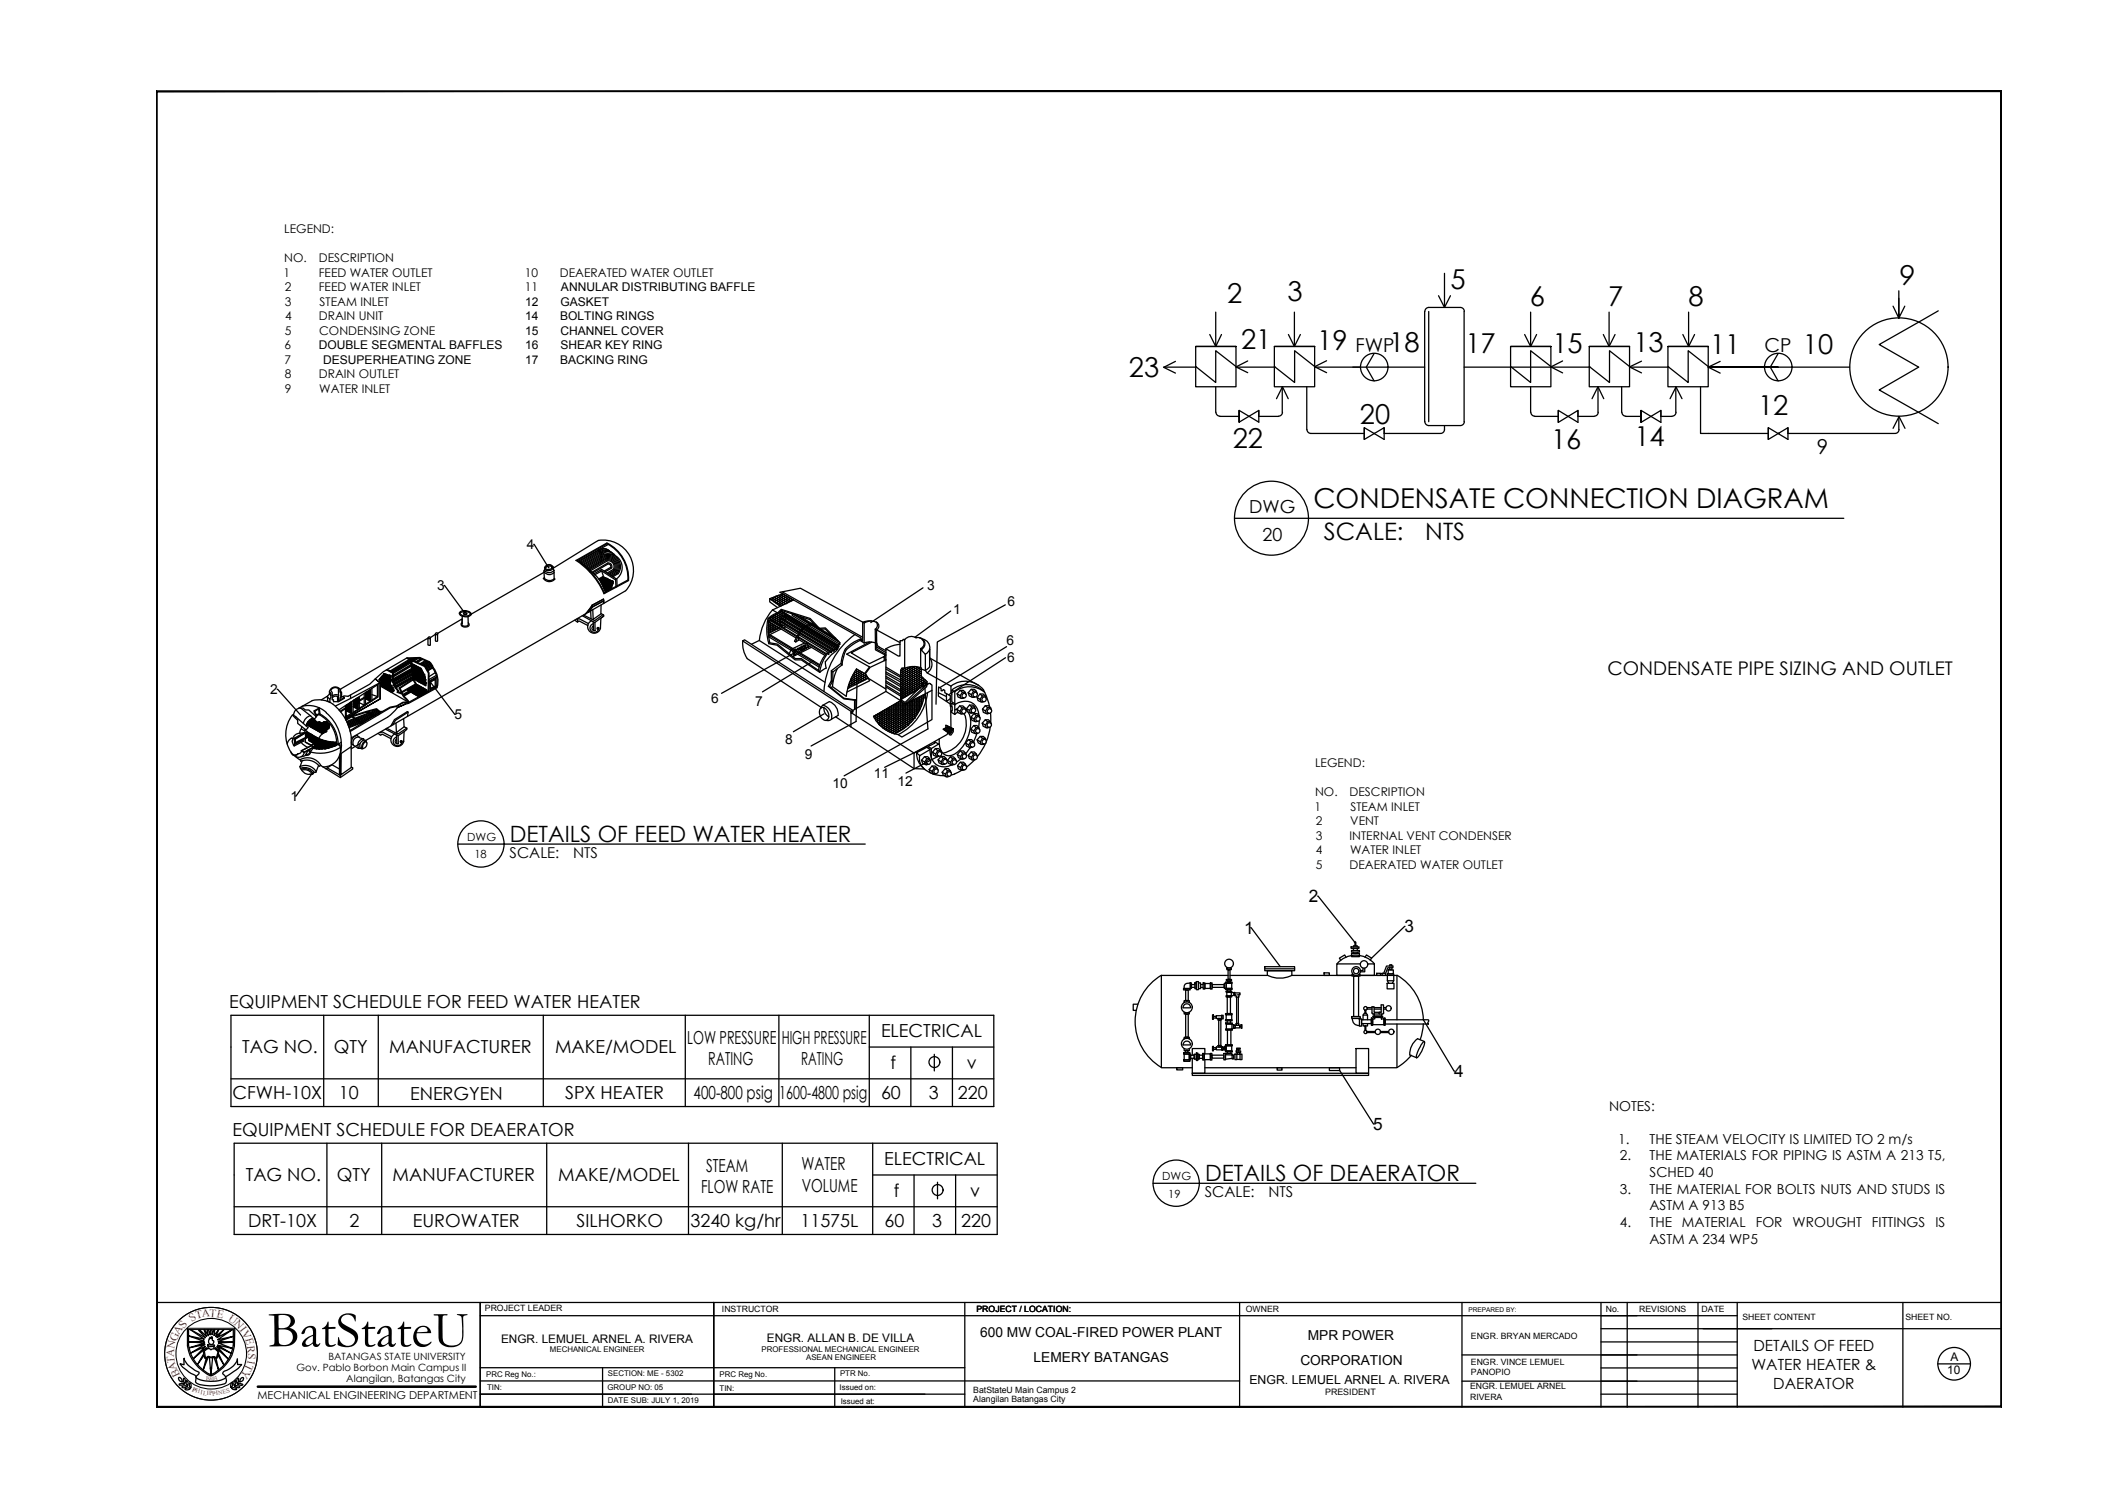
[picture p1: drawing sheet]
<svg xmlns="http://www.w3.org/2000/svg" width="420mm" height="297mm" viewBox="0 0 420 297" stroke-linecap="round" stroke-linejoin="round" font-family="sans-serif">
<defs><g id="words">
<text font-size="10.2" x="53.2" y="267.3">BatStateU</text>
<g font-size="5.4">
<text x="255.7" y="59.7">3</text>
<text x="288" y="57.4">5</text>
<text x="377.2" y="56.5">9</text>
<text x="243.7" y="60.2">2</text>
<text x="303.8" y="60.8">6</text>
<text x="319.3" y="60.7">7</text>
<text x="335.3" y="60.8">8</text>
<text x="246.4" y="69.2">21</text>
<text x="261.5" y="69.4">19</text>
<text x="275.9" y="69.8">18</text>
<text x="291" y="70.1">17</text>
<text x="308.2" y="70.2">15</text>
<text x="324.3" y="70">13</text>
<text x="339.6" y="70.3">11</text>
<text x="358" y="70.3">10</text>
<text x="224.2" y="74.8">23</text>
<text x="349.1" y="82.4">12</text>
<text x="244.8" y="89">22</text>
<text x="270" y="84.2">20</text>
<text x="308" y="89.1">16</text>
<text x="324.5" y="88.6">14</text>
<text x="260.8" y="100.8">CONDENSATE CONNECTION DIAGRAM</text>
</g>
<g font-size="4.8">
<text x="262.9" y="107.3">SCALE:</text>
<text x="283" y="107.3">NTS</text>
</g>
<g font-size="4.5">
<text x="101.2" y="167.1">DETAILS OF FEED WATER HEATER</text>
<text x="239.3" y="234.4">DETAILS OF DEAERATOR</text>
</g>
<text font-size="4.1" x="360.7" y="90.2">9</text>
<g font-size="3.8">
<text x="269.1" y="69.9">FWP</text>
<text x="350.4" y="69.9">CP</text>
</g>
<text font-size="3.7" x="319.2" y="134.1">CONDENSATE PIPE SIZING AND OUTLET</text>
<g font-size="3.6">
<text x="248" y="101.9">DWG</text>
<text x="250.7" y="107.4">20</text>
<text x="45.5" y="200.1">EQUIPMENT SCHEDULE FOR FEED WATER HEATER</text>
<text x="48.1" y="209.2">TAG NO.</text>
<text x="66.3" y="209.2">QTY</text>
<text x="77.3" y="209.2">MANUFACTURER</text>
<text x="110.2" y="209.1">MAKE/MODEL</text>
<text x="136.5" y="207.2">LOW PRESSURE</text>
<text x="155.2" y="207.2">HIGH PRESSURE</text>
<text x="174.9" y="205.8">ELECTRICAL</text>
<text x="140.6" y="211.5">RATING</text>
<text x="159.1" y="211.5">RATING</text>
<text x="176.8" y="212.3">f</text>
<text x="192" y="212.2">v</text>
<text x="46.2" y="218.3">CFWH-10X</text>
<text x="67.3" y="218.2">10</text>
<text x="81.4" y="218.4">ENERGYEN</text>
<text x="112.2" y="218.3">SPX HEATER</text>
<text x="137.7" y="218.3">400-800 psig</text>
<text x="154.7" y="218.3">1600-4800 psig</text>
<text x="174.9" y="218.2">60</text>
<text x="184.5" y="218.2">3</text>
<text x="190.2" y="218.2">220</text>
<text x="46.2" y="225.5">EQUIPMENT SCHEDULE FOR DEAERATOR</text>
<text x="140.2" y="232.6">STEAM</text>
<text x="159.1" y="232.4">WATER</text>
<text x="175.6" y="231.2">ELECTRICAL</text>
<text x="48.8" y="234.6">TAG NO.</text>
<text x="66.9" y="234.6">QTY</text>
<text x="77.9" y="234.6">MANUFACTURER</text>
<text x="110.8" y="234.5">MAKE/MODEL</text>
<text x="139.2" y="236.9">FLOW RATE</text>
<text x="159.2" y="236.7">VOLUME</text>
<text x="177.5" y="237.7">f</text>
<text x="192.6" y="237.6">v</text>
<text x="49.3" y="243.7">DRT-10X</text>
<text x="69.4" y="243.6">2</text>
<text x="82" y="243.6">EUROWATER</text>
<text x="114.5" y="243.7">SILHORKO</text>
<text x="137.1" y="243.6">3240 kg/hr</text>
<text x="158.9" y="243.5">11575L</text>
<text x="175.6" y="243.6">60</text>
<text x="185.1" y="243.6">3</text>
<text x="190.9" y="243.6">220</text>
</g>
<g font-size="3.4">
<text x="259.9" y="179.2">2</text>
<text x="247" y="185.4">1</text>
<text x="278.9" y="185.1">3</text>
<text x="288.8" y="213.9">4</text>
<text x="272.7" y="224.4">5</text>
</g>
<g font-size="3.1">
<text x="348.2" y="268.3">DETAILS OF FEED</text>
<text x="347.8" y="272">WATER HEATER &amp;</text>
<text x="352.1" y="275.7">DAERATOR</text>
</g>
<g font-size="3">
<text x="101.2" y="170.4">SCALE:</text>
<text x="113.8" y="170.4">NTS</text>
<text x="239.2" y="237.7">SCALE:</text>
<text x="251.9" y="237.7">NTS</text>
</g>
<g font-size="2.7">
<text x="104.6" y="109.1">4</text>
<text x="86.8" y="117.2">3</text>
<text x="184.1" y="117.2">3</text>
<text x="189.3" y="121.8">1</text>
<text x="200.1" y="120.4">6</text>
<text x="199.8" y="128.1">6</text>
<text x="200" y="131.5">6</text>
<text x="53.7" y="137.9">2</text>
<text x="90.3" y="142.8">5</text>
<text x="141.2" y="139.6">6</text>
<text x="149.9" y="140.1">7</text>
<text x="155.9" y="147.7">8</text>
<text x="159.8" y="150.7">9</text>
<text x="173.5" y="154.6">11</text>
<text x="57.7" y="159">1</text>
<text x="165.3" y="156.4">10</text>
<text x="178.2" y="156.1">12</text>
<text x="319.5" y="220.5">NOTES:</text>
<text x="321.3" y="227.1">1.</text>
<text x="327.5" y="227.1">THE STEAM VELOCITY IS LIMITED TO 2 m/s</text>
<text x="321.6" y="230.4">2.</text>
<text x="327.5" y="230.4">THE MATERIALS FOR PIPING IS ASTM A 213 T5,</text>
<text x="327.5" y="233.7">SCHED 40</text>
<text x="321.6" y="237">3.</text>
<text x="327.5" y="237">THE MATERIAL FOR BOLTS NUTS AND STUDS IS</text>
<text x="321.7" y="243.6">4.</text>
<text x="327.5" y="240.3">ASTM A 913 B5</text>
<text x="327.5" y="243.6">THE</text>
<text x="334" y="243.6">MATERIAL</text>
<text x="348.6" y="243.6">FOR</text>
<text x="356" y="243.6">WROUGHT</text>
<text x="371.7" y="243.6">FITTINGS</text>
<text x="384.3" y="243.6">IS</text>
<text x="327.5" y="246.9">ASTM A 234 WP5</text>
<text x="194.6" y="265.5">600 MW COAL-FIRED POWER PLANT</text>
<text x="259.7" y="266.1">MPR POWER</text>
<text x="205.2" y="270.5">LEMERY BATANGAS</text>
<text x="258.2" y="271.1">CORPORATION</text>
</g>
<g font-size="2.4">
<text x="56.4" y="46.3">LEGEND:</text>
<text x="56.4" y="52">NO.</text>
<text x="63.3" y="52">DESCRIPTION</text>
<text x="56.3" y="54.9">1</text>
<text x="56.6" y="57.8">2</text>
<text x="63.3" y="54.9">FEED WATER OUTLET</text>
<text x="63.3" y="57.8">FEED WATER INLET</text>
<text x="104.2" y="54.9">10</text>
<text x="104.2" y="57.8">11</text>
<text x="111.2" y="54.9">DEAERATED WATER OUTLET</text>
<text x="111.4" y="57.8">ANNULAR DISTRIBUTING BAFFLE</text>
<text x="56.6" y="60.7">3</text>
<text x="56.6" y="63.6">4</text>
<text x="63.3" y="63.6">DRAIN UNIT</text>
<text x="63.5" y="60.7">STEAM INLET</text>
<text x="104.3" y="60.7">12</text>
<text x="104.3" y="63.6">14</text>
<text x="111.2" y="63.6">BOLTING RINGS</text>
<text x="111.3" y="60.7">GASKET</text>
<text x="56.5" y="69.4">6</text>
<text x="56.6" y="66.5">5</text>
<text x="63.3" y="69.4">DOUBLE SEGMENTAL BAFFLES</text>
<text x="63.4" y="66.5">CONDENSING ZONE</text>
<text x="104.3" y="66.5">15</text>
<text x="104.3" y="69.4">16</text>
<text x="111.3" y="66.5">CHANNEL COVER</text>
<text x="111.3" y="69.4">SHEAR KEY RING</text>
<text x="56.5" y="72.3">7</text>
<text x="56.6" y="75.1">8</text>
<text x="63.3" y="75.1">DRAIN OUTLET</text>
<text x="64.2" y="72.3">DESUPERHEATING ZONE</text>
<text x="104.3" y="72.3">17</text>
<text x="111.2" y="72.3">BACKING RING</text>
<text x="56.5" y="78">9</text>
<text x="63.4" y="78">WATER INLET</text>
<text x="261.1" y="152.3">LEGEND:</text>
<text x="261" y="161">1</text>
<text x="261.1" y="158.1">NO.</text>
<text x="268" y="158.1">DESCRIPTION</text>
<text x="268.2" y="161">STEAM INLET</text>
<text x="261.3" y="163.9">2</text>
<text x="261.3" y="166.8">3</text>
<text x="268" y="166.8">INTERNAL VENT CONDENSER</text>
<text x="268.1" y="163.9">VENT</text>
<text x="261.3" y="169.6">4</text>
<text x="261.3" y="172.6">5</text>
<text x="268" y="172.6">DEAERATED WATER OUTLET</text>
<text x="268.1" y="169.6">WATER INLET</text>
<text x="248.1" y="274.8">ENGR. LEMUEL ARNEL A. RIVERA</text>
<text x="386.6" y="272.9">10</text>
<text x="387.3" y="270.3">A</text>
</g>
<g font-size="2.3" fill="#f00">
<text x="36.6" y="263.8" transform="rotate(-56 36.6 263.8)">S</text>
<text x="38.1" y="262.6" transform="rotate(-33 38.1 262.6)">S</text>
<text x="39" y="262" transform="rotate(-14 39 262)">T</text>
<text x="40.1" y="261.6" transform="rotate(-6 40.1 261.6)">A</text>
<text x="41.5" y="261.5" transform="rotate(3 41.5 261.5)">T</text>
<text x="42.9" y="261.5" transform="rotate(12 42.9 261.5)">E</text>
<text x="45.2" y="262.1" transform="rotate(37 45.2 262.1)">U</text>
<text x="46.4" y="263" transform="rotate(46 46.4 263)">N</text>
<text x="34.5" y="269.5" transform="rotate(-86 34.5 269.5)">A</text>
<text x="34.6" y="267.9" transform="rotate(-78 34.6 267.9)">N</text>
<text x="35" y="266.4" transform="rotate(-65 35 266.4)">G</text>
<text x="35.5" y="265" transform="rotate(-57 35.5 265)">A</text>
<text x="47.5" y="264.1" transform="rotate(52 47.5 264.1)">I</text>
<text x="47.9" y="264.6" transform="rotate(61 47.9 264.6)">V</text>
<text x="48.7" y="265.9" transform="rotate(74 48.7 265.9)">E</text>
<text x="49" y="267.3" transform="rotate(84 49 267.3)">R</text>
<text x="49.1" y="270" transform="rotate(100 49.1 270)">I</text>
<text x="49.2" y="268.7" transform="rotate(94 49.2 268.7)">S</text>
<text x="34.7" y="270.6" transform="rotate(-94 34.7 270.6)">T</text>
<text x="35.2" y="271.8" transform="rotate(-110 35.2 271.8)">A</text>
<text x="35.9" y="273" transform="rotate(-114 35.9 273)">B</text>
<text x="48.5" y="271.9" transform="rotate(122 48.5 271.9)">Y</text>
<text x="49" y="270.6" transform="rotate(115 49 270.6)">T</text>
</g>
<g font-size="2.3">
<text x="99.5" y="266.7">ENGR. LEMUEL ARNEL A. RIVERA</text>
<text x="152.3" y="266.5">ENGR. ALLAN B. DE VILLA</text>
</g>
<g font-size="2.2">
<text x="92.8" y="167">DWG</text>
<text x="94.2" y="170.4">18</text>
<text x="230.8" y="234.3">DWG</text>
<text x="232" y="237.8">19</text>
<text x="51.2" y="277.7">MECHANICAL ENGINEERING DEPARTMENT</text>
</g>
<g font-size="2">
<text x="65.2" y="270">BATANGAS STATE UNIVERSITY</text>
<text x="58.9" y="272.2">Gov. Pablo Borbon Main Campus II</text>
<text x="68.8" y="274.4">Alangilan, Batangas City</text>
</g>
<text font-size="1.8" x="263.1" y="277">PRESIDENT</text>
<g font-size="1.7">
<text x="96.3" y="260.4">PROJECT LEADER</text>
<text x="143.4" y="260.5">INSTRUCTOR</text>
<text x="193.9" y="260.5">PROJECT / LOCATION:</text>
<text x="247.4" y="260.5">OWNER</text>
<text x="318.9" y="260.5">No.</text>
<text x="325.5" y="260.5">REVISIONS</text>
<text x="337.9" y="260.5">DATE</text>
<text x="346" y="262.2">SHEET CONTENT</text>
<text x="378.3" y="262.2">SHEET NO.</text>
<text x="292.1" y="265.8">ENGR. BRYAN MERCADO</text>
<text x="291.9" y="275.9">ENGR. LEMUEL ARNEL</text>
<text x="292.1" y="271">ENGR. VINCE LEMUEL</text>
<text x="292.1" y="273">PANOPIO</text>
<text x="193.3" y="276.6">BatStateU Main Campus 2</text>
<text x="193.3" y="278.3">Alangilan Batangas City</text>
<text x="291.9" y="278">RIVERA</text>
</g>
<g font-size="1.6">
<text x="109.2" y="268.4">MECHANICAL ENGINEER</text>
<text x="151.2" y="268.5">PROFESSIONAL MECHANICAL ENGINEER</text>
<text x="96.5" y="273.4">PRC Reg No.:</text>
<text x="96.7" y="276">TIN:</text>
<text x="120.6" y="276">GROUP NO: 05</text>
<text x="120.7" y="273.3">SECTION: ME - 5302</text>
<text x="142.9" y="273.4">PRC Reg No.</text>
<text x="160.1" y="270">ASEAN ENGINEER</text>
<text x="166.8" y="273.3">PTR No.</text>
<text x="120.7" y="278.6">DATE SUB: JULY 1, 2019</text>
<text x="142.9" y="276.1">TIN:</text>
<text x="166.7" y="276.1">Issued on:</text>
<text x="166.9" y="278.7">Issued at:</text>
</g>
<text font-size="1.3" x="291.6" y="260.4">PREPARED BY:</text>
<g font-size="1.3" fill="#f00">
<text x="40.7" y="274" transform="rotate(8 40.7 274)">1</text>
<text x="41.3" y="274.1">90</text>
<text x="42.6" y="274.1" transform="rotate(-11 42.6 274.1)">3</text>
<text x="38.1" y="276.1" transform="rotate(25 38.1 276.1)">P</text>
<text x="38.7" y="276.5" transform="rotate(16 38.7 276.5)">H</text>
<text x="39.7" y="276.8" transform="rotate(11 39.7 276.8)">I</text>
<text x="40.3" y="276.9" transform="rotate(9 40.3 276.9)">L</text>
<text x="41.1" y="277">IP</text>
<text x="42.2" y="277.1" transform="rotate(-7 42.2 277.1)">P</text>
<text x="42.9" y="277.1" transform="rotate(-6 42.9 277.1)">I</text>
<text x="43.4" y="277" transform="rotate(-13 43.4 277)">N</text>
<text x="44.3" y="276.8" transform="rotate(-16 44.3 276.8)">E</text>
<text x="45" y="276.6" transform="rotate(-14 45 276.6)">S</text>
</g>
</g></defs>
<!-- layer: WALL -->
<path d="M31 279.4h366.4l-.1-.2zM31.2 279.2h366.1l-366.3 .2zM31 18v261.4l.2-.2zM31 18l.2 .2v261zM31 18l.2 .2 366.2-.2zM31.2 18.2l366.2-.2-.1 .2zM397.4 18l-.1 .2 .1 261.2zM397.3 18.2l.1 261.2-.1-.2z" fill="#000" stroke="#000" stroke-width=".2"/>
<!-- layer: SHEET -->
<g fill="none" stroke="#000" stroke-width=".25">
<path d="M31 258.6h366.4M95.3 258.6v20.8M191.6 258.6v20.8M246.1 258.6v20.8M290.3 258.6v20.8M317.9 258.6v20.8M323.1 258.6v20.8M337.2 258.6v20.8M344.9 258.6v20.8M377.8 258.6v20.8M95.3 274.2h150.8M95.3 261.2h249.6"/>
<path d="M95.3 276.8h96.3M95.3 271.6h96.3M141.7 279.4v-20.8v20.8M165.7 271.6v7.8M290.3 274.2h54.6M290.3 269h54.6M317.9 266.4h27M317.9 263.8h79.5M317.9 276.8h27M317.9 271.6h27M384.7 270.8h6.5"/>
<circle cx="388" cy="270.8" r="3.2"/>
</g>
<!-- layer: 0 -->
<g fill="none" stroke="#000" stroke-width=".25">
<path d="M285.6 58.7l1.2 2.3 1.2-2.3M286.8 54.3v6.7M377 59.2v4v-.8M377 57.7v5.5M231 72.9h6.6M233.4 71.8l-2.3 1.1 2.3 1.2M240.2 66.4l1.2 2.4 1.1-2.4M241.4 62v6.8M241.4 76.8v5.1M245.4 72.9h7.8M247.7 71.7l-2.3 1.2 2.3 1.1M253.5 79.2l1.1-2.4 1.2 2.4"/>
<path d="M254.6 76.8v5.1M255.8 66.4l1.2 2.4 1.2-2.4M257 62v6.8M259.5 76.8v8.5M261.3 72.9h21.6M263.4 71.6l-2.4 1.2 2.4 1.2M272.9 70.2l-1.6 2.7 1.6 2.7M282.9 61.8v21.9M283.7 61.8v21.9M290 61h-6.3a.78 .78 0 0 0-.8 .8M290 61a.78 .78 0 0 1 .8 .8M290.7 72.9h17.2"/>
<path d="M290.7 61.8v21.9M302.7 66.4l1.2 2.4 1.2-2.4M303.9 76.8l.1 5.1a.78 .78 0 0 0 .8 .7M303.9 62v6.8M307.9 72.9h7.8M310.3 71.7l-2.4 1.2 2.4 1.1M316.1 79.2l1.2-2.4 1.1 2.4M317.3 76.8v5.1M318.4 66.4l1.1 2.4 1.2-2.4M319.5 62v6.8M322 76.8v5.1M323.6 72.9h7.8"/>
<path d="M325.9 71.7l-2.3 1.2 2.3 1.1M331.6 79.2l1.2-2.4 1.2 2.4M332.8 76.8v5.1M334.2 66.4l1.1 2.4 1.2-2.4M335.3 62v6.8M337.7 76.8v9.3h13.4M341.6 71.8l-2.4 1.1 2.4 1.2M353.1 70.2l-1.6 2.7 1.6 2.7M353.1 72.9h-13.9h28.1M375.9 60.8l1.1 2.4 1.2-2.4M384.9 61.7l-11.8 6.7 7.9 4.5-7.9 4.5 11.8 6.7M241.4 81.9a.78 .78 0 0 0 .8 .7"/>
<path d="M242.2 82.7h3.9M246.1 81.5v2.3v-2.3l3.9 2.3v-2.3l-3.9 2.3M250 81.5v1.2h3.8M254.6 81.9a.78 .78 0 0 1-.7 .7M259.5 85.3a.78 .78 0 0 0 .8 .8M260.3 86.1h10.6M270.9 84.9v2.3v-2.3l3.9 2.3v-2.3l-3.9 2.3M272.9 86.1h.1M274.8 84.9v1.2M282.9 83.7a.78 .78 0 0 0 .8 .8h6.3M286.8 84.5v.8a.78 .78 0 0 1-.8 .8h-10.1M290.8 83.7a.78 .78 0 0 1-.8 .8"/>
<path d="M304.7 82.7h4.7M309.4 81.5v2.4v-2.4l3.9 2.4v-2.4l-3.9 2.4M311.3 82.7h.1M313.3 81.5v1.2h3.2M317.3 81.9a.78 .78 0 0 1-.7 .7M322 81.9a.78 .78 0 0 0 .8 .7M322.8 82.7h3.1M325.9 81.5v2.4v-2.4l3.9 2.4v-2.4l-3.9 2.4M327.8 82.7h.1M329.8 81.5v1.2h2.2M332.8 81.9a.78 .78 0 0 1-.8 .7M351.1 84.9v2.3v-2.3l3.9 2.3v-2.3l-3.9 2.3"/>
<path d="M353 86.1h.1M353.1 86.1h.1M355 84.9v1.2h21.3a.78 .78 0 0 0 .8-.8M375.9 85l1.2-2.3 1.2 2.3M377 82.7v2.6M107.9 114.9a1.42 1.42 0 0 0 2.3 .1l-.2-.1M108 113.6l-14.5 8.4M108.1 113.6a1.29 1.29 0 0 0 1.9 .1M108.1 113.3a1.29 1.29 0 0 0 1.9 0M108.1 114.8a1.42 1.42 0 0 0 2 .1M108.1 114.7l-.2 .2M108.2 113l-.2 .4 .1 1.4"/>
<path d="M108.3 112.5a.91 .91 0 0 1 1.5 .3 .89 .89 0 0 1-.9 .6 .89 .89 0 0 1-.8-.7zM108.4 112.6a.67 .67 0 0 1 1.2 .2 .69 .69 0 0 1-.7 .3 .69 .69 0 0 1-.6-.4zM109.7 112.7a.66 .66 0 0 0-.7-.6 .66 .66 0 0 0-.7 .7M110 114.9v-1.7l-.2-.3 8.4-5.2a4.2 4.2 0 0 1 3.9 0 6 6 0 0 1 2.1 9.6M114.4 111.3a15.3 15.3 0 0 1 5.5 6.6M114.6 111.3a14.9 14.9 0 0 1 5.4 6.4M116.1 112.4l3.8-2.3a2.77 2.77 0 0 1 3.3 1.4 2.77 2.77 0 0 1-.8 3.4M116.4 112.6l3.9-2.3a2.22 2.22 0 0 1 2.3 1 2.22 2.22 0 0 1 0 2.5M116.9 113l3.5-2a1.59 1.59 0 0 1 1.7 .6 1.59 1.59 0 0 1 0 1.7l-1.2 .7M117.1 113.2l3.4-2a1.38 1.38 0 0 1 1.4 .5 1.38 1.38 0 0 1 0 1.5l-1.2 .7M118 113.9l1.5-.8 2.9 1.8M118.1 114.1l1.4-.7 2.7 1.7"/>
<path d="M118.2 114.1l1.1 1.4 .9 2.2M119.1 115l.7-.4 2 .9-.4 1.3-1.2 .6zM119.1 115.3l.1 .1M119.2 114.9v.2l-.1-.1M119.2 113.2h.1M119.3 110.5v.3M119.3 111.2v.4M119.4 110.2l-.1-.4-.7-.5-3.6 2 3.2 2.9M119.4 115.7h.1M119.4 115.1l.2 .1-.2 .1zM119.4 115.4l.2 .1-.2 .1zM119.4 115.7l.2 .1-.1 .1"/>
<path d="M119.4 114.8l.2 .1h-.2v-.1M119.5 115.9h.1M119.5 113.4l.3 1-1 .6M119.5 110.4v.3M119.5 111.1v.4M119.5 109.6l-3.9 2.3M119.6 109.6a1.55 1.55 0 0 1 1.9 .2M119.6 109.8l-3.8 2.3M119.6 109.7a1.63 1.63 0 0 1 2.2 .4M119.6 116.2l.2 .1-.1 .1M119.7 114.6l.1 .2zM119.7 114.9l.1 .2z"/>
<path d="M119.7 115.3l.1 .1zM119.7 115.6l.1 .1zM119.7 115.9l.1 .1zM119.8 119l.1 .3M119.8 116.6h.1M119.9 119.3l-.1 .5M119.9 109.9l-4 2.3M119.9 119.3l-2.3 1.2M119.9 119.3l-2.2 1.2M119.9 109.8a1.63 1.63 0 0 1 2.2 .4M119.9 119.8l-.1-.8-2.2 1.2-1.4 1.7M119.9 114.6h.1"/>
<path d="M119.9 114.8l.2 .1h-.2zM119.9 115.1l.2 .1-.2 .1zM119.9 115.4l.2 .1-.2 .1zM119.9 115.7l.2 .1-.2 .1zM119.9 116l.2 .1-.2 .1zM119.9 116.4l.2 .1h-.2zM119.9 116.7l.2 .1h-.2zM120 117l.1 .1M120.2 113.5l1.3-.7a.74 .74 0 0 0-.8-1l-3.2 1.8M120.2 117.2h.2zM120.2 114.7l.1 .1M120.2 110.1a2.43 2.43 0 0 1 2.6 1.1 2.43 2.43 0 0 1-.1 2.7"/>
<path d="M120.2 110.2l-3.9 2.3M120.2 114.9l.1 .2zM120.2 115.3l.1 .1zM120.2 115.6l.1 .1zM120.2 115.9l.1 .1zM120.2 116.2l.1 .2zM120.2 116.5l.1 .2zM120.2 116.8l.1 .2zM120.3 110.5a2.01 2.01 0 0 1 2.1 .9 2.01 2.01 0 0 1 0 2.2M120.3 110.6l-3.7 2.2M120.5 114.9h.1M120.5 110.7l-3.7 2.2"/>
<path d="M120.5 110.7a1.8 1.8 0 0 1 1.8 .8 1.8 1.8 0 0 1 0 2M120.5 108l-5.8 3.3M120.5 107.8l-6.1 3.5M120.5 115.1l.1 .2zM120.5 115.4l.1 .2zM120.5 115.7l.1 .2zM120.5 116l.1 .2zM120.5 116.4l.1 .1zM120.5 116.7l.1 .1zM120.5 117l.1 .2zM120.5 107.8a7.8 7.8 0 0 1 4.3 7.5l-4.9 2.6M120.5 108a7.7 7.7 0 0 1 4.2 7.2"/>
<path d="M120.6 111.4a1.16 1.16 0 0 1 1.1 .4 1.16 1.16 0 0 1 .1 1.3l-1.3 .7M120.6 111.4l-3.4 1.9M120.7 108.1l-1.9 1.1 .7 .5v.4M120.7 112l-3 1.7M120.7 115l.2 .1M120.8 112l.4 .2 .1 .4-1.4 .8M120.8 115.3l.1 .1zM120.8 115.6l.1 .1zM120.8 115.9l.1 .1zM120.8 116.2l.1 .2zM120.8 116.5l.1 .2zM120.8 116.8l.1 .2z"/>
<path d="M120.9 109.4l-.6-.2-.7 .1-4.1 2.5M121 109.4a1.29 1.29 0 0 0-1.8-.1l-3.9 2.3M121 117h.1M121 115.1v.2l.2-.1M121 115.4l.1 .2zM121 115.7l.1 .2zM121 116l.1 .2zM121 116.4l.1 .1zM121 116.7l.1 .1zM121 109.4a1.63 1.63 0 0 0-2-.2l-3.9 2.3M121.3 115.3v.1l.2-.1M121.3 115.6l.1 .1z"/>
<path d="M121.3 115.9l.1 .1zM121.3 116.2l.1 .2zM121.3 116.5l.1 .2zM121.4 116.8l-.1 .1M121.5 115.3h.1M121.6 115.4h.1M121.6 115.4v.2l.1-.1M121.6 116h.1M121.6 116v.2M121.7 115.8h-.1l.1 .1M121.7 115.4v.1M122.2 115l.1 1.6"/>
<path d="M122.3 113.5l-1.2 .7M122.4 113.6l-1.1 .7M122.5 115v1.5M122.6 113.8l-1.1 .6M122.7 113.9l-1 .6M124.2 117.3l-51.6 29.7M124.6 115.2l-4.6 2.5M152.8 118.9v.6l1.6 1.2M152.9 118.9l.1 .1h.3M153.3 119l.1 .2M153.3 118.7l.1 .1M153.4 118.8h.2"/>
<path d="M153.4 119.2h.2M153.4 118.8l-.1 .2M153.4 119.2l-.1 .1M153.6 119.2l.1 .2M153.6 118.8l.1 .2M153.7 118.6h.1M153.7 118.6h.2M153.7 119h.2M153.7 119.4h.2M153.7 118.6l-.1 .2M153.7 119l-.1 .2M153.7 119.4v.1"/>
<path d="M153.9 119.4l.2 .2M153.9 119l.2 .2M153.9 118.6l.2 .2M154.1 118.4h.1M154.1 118.4h.2M154.1 118.8h.2M154.1 119.2h.2M154.1 119.6h.2M154.1 118.4l-.2 .2M154.1 118.8l-.2 .2M154.1 119.2l-.2 .2M154.1 119.6l-.1 .1"/>
<path d="M154.3 119.6l.1 .2M154.3 119.2l.1 .2M154.3 118.8l.1 .2M154.3 118.4l.1 .2M154.4 118.3l-.1 .1M154.4 118.6h.3M154.4 119h.3M154.4 119.4h.3M154.4 119.8h.3M154.4 118.6l-.1 .2M154.4 119l-.1 .2M154.4 119.4l-.1 .2"/>
<path d="M154.4 119.8v.2M154.6 118.2h.1M154.7 119.8l.1 .2M154.7 119.4l.1 .2M154.7 119l.1 .2M154.7 118.6l.1 .2M154.7 118.2l.1 .2M154.7 118.2h.1M154.8 118.4h.2M154.8 118.8h.2M154.8 119.2h.2M154.8 119.6h.2"/>
<path d="M154.8 118.4l-.1 .2M154.8 118.8l-.1 .2M154.8 119.2l-.1 .2M154.8 119.6l-.1 .2M155 119.6l.1 .2M155 119.2l.1 .2M155 118.8l.1 .2M155 118.4l.1 .2M155 118.1l.1 .1M155.1 118.2h.2M155.1 118.6h.2M155.1 119h.2"/>
<path d="M155.1 119.4h.2M155.1 119.8h.2M155.1 118.2l-.1 .2M155.1 118.6l-.1 .2M155.1 119l-.1 .2M155.1 119.4l-.1 .2M155.1 119.8l-.1 .2M155.3 119.8l.2 .2M155.3 119.4l.2 .2M155.3 119l.2 .2M155.3 118.6l.2 .2M155.3 118.2l.2 .2"/>
<path d="M155.3 117.5l16 9M155.5 118l-.1-.1-2.6 1 2.2 1.5M155.5 118h.1M155.5 118.4h.2M155.5 118.8h.2M155.5 119.2h.2M155.5 119.6h.2M155.5 118l-.2 .2M155.5 118.4l-.2 .2M155.5 118.8l-.2 .2M155.5 119.2l-.2 .2M155.5 119.6l-.2 .2"/>
<path d="M155.7 119.6l.1 .2M155.7 119.2l.1 .2M155.7 118.8l.1 .2M155.7 118.4l.1 .2M155.7 118.1l.1 .1M155.8 118.2h.2M155.8 118.6h.3M155.8 119h.3M155.8 119.4h.3M155.8 119.8h.3M155.8 118.2l-.1 .2M155.8 118.6l-.1 .2"/>
<path d="M155.8 119l-.1 .2M155.8 119.4l-.1 .2M155.8 119.8l-.1 .2M156.1 119.8h.1M156.1 119.4l.1 .2M156.1 119l.1 .2M156.1 118.6l.1 .2M156.1 118.3l.1 .1M156.2 118.4h.2M156.2 118.8h.2M156.2 119.2h.2M156.2 119.6h.2"/>
<path d="M156.2 118.4l-.1 .2M156.2 118.8l-.1 .2M156.2 119.2l-.1 .2M156.2 119.6l-.1 .2M156.4 119.6v.1M156.4 119.2l.1 .2M156.4 118.8l.1 .2M156.4 118.4l.1 .2M156.5 118.6h.2M156.5 119h.2M156.5 119.4h.2M156.5 118.6l-.1 .2"/>
<path d="M156.5 119l-.1 .2M156.5 119.4l-.1 .2M156.7 119.4l.1 .1M156.7 119l.2 .2M156.8 118.7l.1 .1M156.9 118.8h.2M156.9 119.2h.2M156.9 118.8l-.2 .2M156.9 119.2l-.2 .2M157.1 119.2l.1 .1M157.1 118.9l.1 .1M157.2 119h.2"/>
<path d="M157.2 119l-.1 .2M157.5 119v.2M157.6 119.1l-4.2 2 1 .6 .7-.7 5.8 1.8 1.8 2 1.2-.1 2.9 2.9v.3h-.2v.5h-.2v.5h-.2v.2l-1.2 1-1.1 1.3M183.3 116.7l-10.4 6.9M61.9 139.1l-2.6 1.5M62 139.1a5.3 5.3 0 0 1 5.9 2.6l.5 .7a9.9 9.9 0 0 1 1.4 4.1M63.8 139l1.2-.8v1l.5 .2M65 138.4l.5 .4v.7M65 139.2h.1M65.4 137.4l.3 .3v.4l-.3-.3zM65.4 137.8l-.4 .4M65.7 137l.3 .5v1.4h.2v.4h1l1.2-.7-.2-.3"/>
<path d="M65.7 138.1l-.2 .7M65.7 137a1.04 1.04 0 0 1 1.5-.2v2.5M67 138.3v1M67.2 138.4l-.6-.2-.6 .4M67.3 138.1a1.16 1.16 0 0 0-1.3 .1M67.5 136.9v.5l.2 .1-.2 1.4M67.6 137a1.21 1.21 0 0 0-1.2-.6 1.21 1.21 0 0 0-1 .9M67.8 137.4v1M68.3 138.5l-1.1 .6M68.8 140l.1 .2zM69.1 139.9l.1 .1zM69.4 139.7l.1 .2-.2-.1z"/>
<path d="M69.5 139.5h.1M69.6 138v.7l-3 1.5M69.7 139.5v.2zM69.7 139.9v.1zM69.7 139.4h.1M69.8 139.3l.1 2.5 1.2-.8M70.1 139.1v2.5M70.2 139.3h.1zM70.2 139.1h.1M70.2 139.5l.1 .2zM70.2 139.9l.1 .1zM70.3 139h.1"/>
<path d="M70.3 139l-.1 .1M70.5 140l.1 .2-.2-.1zM70.5 139.1l.1 .1-.2-.1zM70.5 139.4l.1 .1-.2-.1zM70.5 139.7l.1 .2-.2-.1zM70.6 138.8l-.1 .1M70.8 138.7h.1M70.8 138.9v.2zM70.8 139.2v.2zM70.8 139.5v.2zM70.8 139.9v.1zM70.9 138.6h.1"/>
<path d="M70.9 138.6l-.1 .1M71 138.6h.1M71 138.7h.1M71 138.9h.1M71 139.1h.1M71 139.2h.1M71 139.4h.1M71 139.5h.1M71 139.7h.1M71 138.5l.1 2.5 1.2-.8M71 139.7v.1l.1 .1M71 139.4v.1"/>
<path d="M71 139.1v.1M71 138.7v.2M71.1 140l-.1 .1 .1 .1M71.3 139.5l1 .5-1 .6M71.3 138.3v2.5M72.3 137.7v2.5l1.2-.8M72.3 138.5l-1 .5M72.3 138.6l-1 .6M72.6 138.7l.9 .5-.9 .6M72.6 137.5v2.5M72.7 137.5h.1v.1h-.1zM72.7 137.8h.1v.2h-.1z"/>
<path d="M72.7 138.1h.1v.2h-.1zM72.7 138.4h.1v.2h-.1zM72.7 138.7l.1 .2M72.7 138.7v.1M73 138.9h.1M73 138v.1zM73 138.6v.1zM73 137.3v.2zM73 137.6v.2zM73 138.3v.1zM73 138.9l.1 .1M73.2 137.2h.1v.1h-.1z"/>
<path d="M73.2 137.5h.1v.1h-.1zM73.2 137.8h.1v.2h-.1zM73.2 138.1h.1v.2h-.1zM73.2 138.4h.1v.2h-.1zM73.2 138.7h.1v.2h-.1zM73.3 139.1h.1M73.5 136.9v2.5l1.6-1v-2.5l-7.8 5.1M73.5 137.3v.2M73.5 137v.2M73.5 137.6v.2M73.5 138v.1M73.5 138.3v.1"/>
<path d="M73.5 138.6v.1M73.5 138.9v.2M73.8 136.7v2.5M73.8 137.9l1.1 .4M74.5 134.8l1 .8v3.2l-6.9 4 6.9-4v-3.2l-1-.8M74.9 136v2.3l-1.1 .7M75.3 135h.1M75.5 134.8l.1 .1h-.2zM75.5 135.6l-5.9 3.1M75.5 135.1l.1 .1M75.5 136.2l5.2 3M75.7 135.3h.1v.1z"/>
<path d="M75.7 134.5h.1M75.7 135.9l.1 .2zM75.7 134.6l.1 .2zM75.7 134.9l.1 .2zM75.7 135.6l.1 .1zM75.7 136.2h.1M75.8 134.3l-.1 .2M75.9 134.2h.2zM75.9 134.9h.2zM75.9 134.5h.2zM75.9 136.1h.2zM75.9 135.2h.2z"/>
<path d="M75.9 135.5h.2zM76 136.4h.1M76 135.7l.1 .2-.2-.1zM76.3 133.8l1.4 .4-.2 1.6 .8 1.3-.4 .4-2.4-1.4 .2-.9-.5-.2zM76.3 135.9v.2zM76.3 136.2v.2zM76.3 133.8h.1M76.3 134v.2zM76.3 134.3v.2zM76.3 134.6v.2zM76.3 134.9v.2zM76.3 135.3v.1z"/>
<path d="M76.3 135.6v.1zM76.3 136.5l.1 .1M76.5 134.5h.2zM76.5 134.2h.2zM76.5 134.9h.2zM76.5 136.1h.2zM76.5 135.2h.2zM76.5 135.5h.2zM76.5 133.8l.1 .2v-.1M76.6 136.4v.1l-.1-.1zM76.6 136.7h.1M76.6 135.7v.2l-.1-.1z"/>
<path d="M76.7 133l1.2 .6v1.3l-.2 .1 .4 .6v.6l.3 .1v.3l.6 .6-.2 .3 1 .3 1.2 1.4v.4M76.8 136.8h.1M76.8 135.9l.1 .2zM76.8 136.2l.1 .2zM76.8 136.5l.1 .2zM76.8 136.8l.1 .1M76.8 134l.1 .2zM76.8 134.3l.1 .2zM76.8 134.6l.1 .2zM76.8 134.9l.1 .2zM76.8 135.3l.1 .1zM76.8 135.6l.1 .1z"/>
<path d="M76.9 132.9l1.2 .6v1.5h-.2l.2 .1-.2 .2 .3 .2v.6l.3 .1v.3l.7 .7-.1 .2 .8 .3 .3 .5 .9 .9v.3M76.9 136.9h.1M77 136.1h.2zM77 136.7h.2zM77 135.5h.2zM77.1 137l.1 .1M77.1 134.5l.1 .1-.2-.1zM77.1 135.1l.1 .2-.2-.1zM77.1 136.4l.1 .1-.2-.1zM77.1 134.8l.1 .1h-.2zM77.1 134.2h.1h-.2zM77.1 135.7l.1 .2-.2-.1z"/>
<path d="M77.2 137.1h.1M77.3 133.3h.1M77.3 134l.1 .2 .1-.1M77.4 137.2h.1M77.4 135.9v.2zM77.4 136.2v.2zM77.4 136.5v.2zM77.4 136.8v.2zM77.4 134.3v.2zM77.4 134.6v.2zM77.4 134.9v.2zM77.4 135.3v.1z"/>
<path d="M77.5 133.4h.1M77.5 137.2h.1M77.5 135.6h-.2l.2 .1M77.6 137.3h.1M77.6 136.1l.1 .1M77.6 136.7l.1 .1zM77.6 136.4h.1v.1h-.1zM77.6 137h.1v.2h-.1zM77.6 137.3l.1 .1M77.6 134.5v.1M77.7 133.4h.1M77.7 134.2v.1"/>
<path d="M77.7 136.2h.1M77.8 133.5h.1M77.9 136.5h.1M77.9 136.5l.1 .2M77.9 136.8l.1 .2zM77.9 137.2l.1 .1zM77.9 134.9l-.1 .1M78 135.1l3.8-2.1v.2l-3.8 2.1M78.2 137h.1M78.2 137.2h.1M78.2 137v.2M79.3 136.6l2.8-1.8 .6 1-3 1.8z"/>
<path d="M79.4 136.7l2.6-1.7 .5 .8-2.7 1.6zM80.8 130.7l3.5 1.6 .8 1.3-.1 3.7M80.8 139.4h-.8l-1.2 .8-1.4 .2-3.1 1.8-1.3-.8 1.7-.5 .7 .7M80.9 139.4l-.9 .2-1.2 .7-1.3 .2-8 4.7M80.9 130.6l2.8 1.3 1.1-.5M81 137l1.7-1.1 2 1.1 .1 .4-1.6 1zM81 139.4h.1M81 137v.1M81.2 136.9h.1M81.2 137.2l.1 .1-1.2 .7M81.2 130.8l2.1-.1 1.9 .8 .4 .5 .3 .6M81.2 137.2l-1.2 .7"/>
<path d="M81.3 136.8v.2l-.1-.1M81.3 130.9l-3.8 2.3M81.4 131l-3.7 2.3M81.5 137.3h.1M81.5 136.7l.1 .1-.1-.1M81.5 137h.1v.2h-.1zM81.5 137.3l.1 .1-1.4 .8M81.5 137.3l-1.3 .8M81.6 131.7h.1M81.6 131.7l2 1 .8 1.6 .2 1.9-2.6-1.5zM81.6 130.8l-.2 .1M81.6 131.1l-3.8 2.3"/>
<path d="M81.6 132l-3.5 2.1M81.7 132.1l-3.6 2.1M81.7 132.2l-3.6 2.2M81.7 137.5l.2 .1M81.8 132.7h.1M81.8 136.5v.2zM81.8 136.8v.2zM81.8 137.2v.1zM81.8 132.4v.1zM81.8 132.7v.2l-3.9 2.1M81.8 132.1v.1zM81.8 132.7l-3.7 2.1"/>
<path d="M81.8 131.8v.1l.1-.1M81.8 133.4h.1M81.8 133.4v.1M81.8 133.4l-3.7 2M81.8 133.6l-3.6 2M81.9 133.7h.1M81.9 130.8l-.4 .1M81.9 133.7l-3.7 2.1M81.9 131.1l.6-.4-4.6 2.7M81.9 131.2l-3.8 2.3M81.9 133.9l-3.7 2M81.9 134l-3.7 2.1"/>
<path d="M82 134.5l-3.5 1.9M82 134.3l-3.5 1.9M82 134.5l-3.5 2M82 136.4h.1v.1h-.1zM82 136.7l.1 .1zM82 137h.1v.2h-.1zM82 137.3l.1 .2zM82 137.7l.1-.1v.2M82 134.5h.1v.1h-.1zM82 134.2h.2l-.2 .1zM82 133.8h.1v.2h-.1zM82 133.2h.1v.2h-.1z"/>
<path d="M82 133.5l.2 .1h-.2zM82 132.2l.2 .1-.2 .1zM82 134.7l-3.4 1.9M82 132.9l.2 .1h-.2zM82 132.5h.1v.2h-.1zM82.1 131.3l-4 2.4M82.1 131.9l-.1 .2 .1-.1M82.1 134.8h.1M82.2 130.7l-.5 .3M82.3 137.8l.1 .1M82.3 136.2l.1 .2zM82.3 136.5l.1 .2z"/>
<path d="M82.3 136.8l.1 .2zM82.3 137.2l.1 .1zM82.3 137.5l.1 .1zM82.3 134.6l.1 .2zM82.3 134.3l.1 .2zM82.3 134l.1 .2zM82.3 133.6l.1 .2zM82.3 132.4l.1 .1zM82.3 132.7l.1 .2zM82.3 133l.1 .2zM82.3 133.4l.1 .1zM82.4 134.9v.1"/>
<path d="M82.4 132.1l-.1 .1 .1-.1M82.4 137.9h.1M82.6 138h.1M82.6 136.1l.1 .1zM82.6 136.4h.1v.1h-.1zM82.6 136.7l.1 .1zM82.6 137h.1v.2h-.1zM82.6 137.3l.1 .2zM82.6 137.6h.1v.2h-.1zM82.6 134.5h.1v.1h-.1zM82.6 134.8l.1 .1h-.1zM82.6 134.2h.1l-.1 .1z"/>
<path d="M82.6 133.8h.1v.2h-.1zM82.6 132.2l.1 .1-.1 .1zM82.6 132.5h.1v.2h-.1zM82.6 132.9l.1 .1h-.1zM82.6 133.2h.1v.2h-.1zM82.6 133.5l.1 .1h-.1zM82.6 135.1h.1M82.8 130.7l-.7 .4M82.8 135.9l.2 .1M82.8 138.1l.2 .1M82.9 136.2v.2zM82.9 136.5v.2z"/>
<path d="M82.9 136.8v.2zM82.9 137.2v.1zM82.9 137.5v.1zM82.9 137.8v.2zM82.9 134.9v.2zM82.9 134.6v.2zM82.9 134.3v.2zM82.9 134v.2zM82.9 133.6v.2zM82.9 132.4v.1zM82.9 132.7v.2zM82.9 133v.2z"/>
<path d="M82.9 133.4v.1zM82.9 135.3h.1M83 138.2h.1M83.1 130.7l-.9 .5M83.1 136.1h.1M83.1 136.4h.2l-.2 .1zM83.1 136.7h.2l-.2 .1zM83.1 137l.2 .1-.2 .1zM83.1 137.3l.2 .1-.2 .1zM83.1 137.6l.2 .1-.2 .1zM83.1 138h.2l-.2 .1zM83.1 138.3h.1"/>
<path d="M83.1 135.1l.2 .1-.2 .1zM83.1 133.8l.2 .1-.2 .1zM83.1 134.2h.2l-.2 .1zM83.1 134.5h.2l-.2 .1zM83.1 134.8l.2 .1h-.2zM83.1 133.5l.2 .1h-.2zM83.1 132.5l.2 .1-.2 .1zM83.1 132.9l.2 .1h-.2zM83.1 133.2l.2 .1-.2 .1zM83.2 135.4h.1M83.4 136.2l.1 .1M83.4 138.2h.1"/>
<path d="M83.4 136.5l.1 .2zM83.4 136.8l.1 .2zM83.4 137.2l.1 .1zM83.4 137.5l.1 .1zM83.4 137.8l.1 .2zM83.4 134.9l.1 .2zM83.4 134.6l.1 .2zM83.4 133.6l.1 .2zM83.4 134l.1 .2zM83.4 134.3l.1 .2zM83.4 135.3l.1 .1zM83.4 132.7l.1 .2z"/>
<path d="M83.4 133l.1 .2zM83.4 133.4l.1 .1zM83.5 135.6h.1M83.5 130.8l-.9 .6M83.6 133h.1M83.7 136.4v.1h.1M83.7 136.7h.1l-.1 .1zM83.7 137l.1 .1-.1 .1zM83.7 137.3l.1 .1-.1 .1zM83.7 137.6l.1 .1-.1 .1zM83.7 135.1l.1 .1-.1 .1zM83.7 134.5h.1l-.1 .1z"/>
<path d="M83.7 133.5l.1 .1h-.1zM83.7 133.8l.1 .1-.1 .1zM83.7 135.4l.1 .1-.1 .1zM83.7 134.2h.1l-.1 .1zM83.7 134.8l.1 .1h-.1zM83.7 133h.1M83.7 133.2l.1 .1-.1 .1zM83.7 130.9l-1 .5M83.7 132.9l-.1 .1M83.8 138h-.1v.1M83.9 130.9l-1 .6M83.9 136.5l.1 .2 .1-.1"/>
<path d="M83.9 137.9h.1M83.9 133.4l.1 .1M84 136.8v.2zM84 137.2v.1zM84 137.5v.1zM84 133.6v.2zM84 134.3v.2zM84 134v.2zM84 134.6v.2zM84 134.9v.2zM84 135.3v.1zM84 135.6v.1z"/>
<path d="M84.1 137.8l-.2 .1M84.2 133.9h.1M84.2 135.5h.2zM84.2 133.9l.1 .1M84.2 136.7v.1h.1M84.2 137l.2 .1-.2 .1zM84.2 137.3l.2 .1-.2 .1zM84.2 134.5h.2l-.2 .1zM84.2 134.8l.2 .1h-.2zM84.2 135.1l.2 .1-.2 .1zM84.2 135.7l.2 .1-.2 .1zM84.3 134.2h-.1h.1"/>
<path d="M84.3 137.7l-.1-.1v.2M84.4 131.2l-1 .6M84.5 135h.1M84.5 135.6h.1M84.5 135.7h.1M84.5 136.9v.1l.1-.1M84.5 137.2l.1 .1zM84.5 135.3v.1M84.5 135.6v.1M84.6 135.9v.2M84.6 131.3l-1 .6M84.6 137.5l-.1 .1"/>
<path d="M84.8 137.3h.1M84.8 137.3v.2M84.8 137v.1M84.9 133l.3 .6-.1 3.7M84.9 131.4l-1 .6 .5 .2 .5 .8M85 128.1v-1.4l-17.4 10.1v.5l.2 .2M85.1 131.5l-1 .6M85.2 131.4l-1.8-.8h-2.6l-4.7 2.8-2.7 2.4-4.3 2.5-.7-.1-.7 .2M85.2 131.4a6.2 6.2 0 0 1 1.7 4.5l-.1 .7-5.7 3.1-.7 .1M85.2 131.6l-.9 .6M85.3 135.4l1.2-.8 .1 1.7-1.2 .6zM85.4 131.7l-1 .5"/>
<path d="M85.4 126.6l-.1 .2-.3-.1M85.4 135.5l1-.6v1.3l-.9 .5zM85.4 131.8l-.9 .5M85.5 126.6l-.3-.1-.2 .2M85.5 131.9l-.9 .6M85.6 132l-1 .6M85.7 132.2l-1 .5M85.7 132.3l-.9 .5M85.8 132.5l-.9 .5M85.9 132.6a4.3 4.3 0 0 1 .7 3.8M85.9 132.6l-1 .5M85.9 132.6l-.9 .5"/>
<path d="M86.4 133.6l-1.2 .7M86.5 125.9l-1.1 .7v1.5l-.4-.1M86.5 125.9v1.4M86.5 127.2l.4 .1M86.5 125.7h.3l.1 .2-.3 .1zM86.6 136.4l-5.5 3.1-.7 .2M86.6 134.1l-1.4 .8M86.7 134.4l-1.5 .9M91.3 121.6a1.59 1.59 0 0 1 2.2 .2 1.02 1.02 0 0 1-1.5 .6 .63 .63 0 0 1-.7-.8zM91.4 121.6a1.47 1.47 0 0 1 2 .4 1.43 1.43 0 0 1-2-.2zM91.8 123.8v-.9l-4.9 2.9v1.5M91.8 123.7a.51 .51 0 0 0-.1 .6 .51 .51 0 0 0 .6 .2 .55 .55 0 0 0 .7-.1 .55 .55 0 0 0 0-.7"/>
<path d="M91.8 122.3v1.6a.59 .59 0 0 0 .3 .5 .59 .59 0 0 0 .6-.1l.3-.2-.1-1.6M114.1 123.1l.6 .4 .2-.2 1.8 .9M114.5 122.9l.2 .1 .2-.2 2 1M114.7 123v.5M115.6 122.3l2.5 1.3 1.8-1.3M117.3 121.3l.1 1.6M117.6 120.2l-1.3 1.7M117.6 120.5l-.8 1.1M117.7 120.5l-.8 1M117.7 121.1l.1 1.9 1.6-1.1M117.8 123.4l.1 1.8M117.8 123.8a.87 .87 0 0 0-.6 1.1 .87 .87 0 0 0 .9 .7 .87 .87 0 0 0 .8-1"/>
<path d="M117.8 124.3a.49 .49 0 0 0-.2 .6 .49 .49 0 0 0 .6 .3M118.1 123.6l.1 1.6M118.8 124.8l-.1-.1 .1 .1M118.9 124.9v-.2l-.2-.1-.1 .2 .2 .2M119.4 120.1l-.1 1.7 .6 .3v.2l-.6 .5-.1 1.9a1.29 1.29 0 0 1-2.1 .7 1.29 1.29 0 0 1 .4-2.2M119.7 122l-1.6 1.2-2.2-1.1M147.5 127.3l.3-.3 21.5 14.1 6.6-3.8M147.5 127.3l21.5 13.9M147.5 127.3l.1 1.8 .8 1.7M148.4 130.8l14.6 9.6M149.2 127.9l1.6-.7 13 8.3M152.5 122.9l-.2 1.4v1.4l.4 2.1"/>
<path d="M152.5 124.2h.1M152.5 124.7h.1M152.5 125.1h.1M152.5 125.5h.1M152.5 125.5l.3 .2M152.5 125.1l.2 .2M152.5 124.7l.2 .2M152.5 124.2l.2 .3M152.6 123.9l.1 .2M152.6 127.8l1.7 .3 3.6 2.9h1.2l3.7 2.5 1.3-.8-.2-1.3M152.6 123.5l.1 .2M152.6 123.4l5.4 3.3"/>
<path d="M152.7 123.3h.2M152.7 123.7h.2M152.7 124.1h.2M152.7 123.2v.1M152.7 123.3h-.1M152.7 124.5h.2M152.7 124.9h.2M152.7 125.3h.2M152.7 123.7l-.1 .1M152.7 124.1l-.2 .1M152.7 124.5l-.2 .2M152.7 124.9l-.2 .2"/>
<path d="M152.7 125.3l-.2 .2M152.7 125.7h-.1M152.7 126.2l5 3M152.7 122.6l-.2 2.2 .3 2.8 1.6 .3 3.5 2.9h1.2l3.7 2.5 .4-1.6 1.2-2M152.8 123.5l.1-.3 .2-.1 5.2 3.2M152.9 123.2l5.3 3.2M152.9 122.9l.1 .2M152.9 125.3l.1 .2M152.9 124.9l.1 .2M152.9 124.5l.1 .2M152.9 124.1l.1 .1M152.9 123.7l.1 .2"/>
<path d="M153 123.6l-.1 .1M153 122.6h.1M153 122.6h.3M153 123.1h.3M153 123.9h.3M153 124.2h.3M153 122.6l-.1 .3M153 123.1v.1M153 124.7h.3M153 125.1h.3M153 125.5h.1M153 123.9l-.1 .2"/>
<path d="M153 124.2l-.1 .3M153 124.7l-.1 .2M153 125.1l-.1 .2M153 125.5v.1M153.3 123.1l.1 .2M153.3 122.6l.1 .3M153.3 125.1l.1 .2M153.3 124.7l.1 .2M153.3 124.2l.1 .3M153.3 123.9l.1 .2M153.3 123.8v.1M153.3 122.4l.1 .1"/>
<path d="M153.4 122.5h.2M153.4 122.9h.2M153.4 123.3h.2M153.4 124.1h.2M153.4 122.5l-.1 .1M153.4 122.9l-.1 .2M153.4 123.3h-.1M153.4 124.5h.2M153.4 124.9h.2M153.4 125.3h.1M153.4 124.1l-.1 .1M153.4 124.5l-.1 .2"/>
<path d="M153.4 124.9l-.1 .2M153.4 125.3l-.1 .1M153.4 121.1a11 11 0 0 0-2.6 6M153.6 123.3l.1 .1M153.6 122.9l.1 .2M153.6 122.5l.1 .1M153.6 124.9l.1 .2M153.6 124.5l.1 .2M153.6 124.1l.1 .1M153.6 124v.1M153.7 122.2v.1M153.7 122.3h.2"/>
<path d="M153.7 122.6h.2M153.7 123.1h.2M153.7 123.4h.2M153.7 124.2h.2M153.7 122.3l-.1 .2M153.7 122.6l-.1 .3M153.7 123.1l-.1 .2M153.7 123.4v.1M153.7 125.1l-.1 .1M153.7 124.7h.2M153.7 125.1h.2M153.7 124.2l-.1 .3"/>
<path d="M153.7 124.7l-.1 .2M153.9 123.4l.2 .3M153.9 123.1l.2 .2M153.9 122.6l.2 .3M153.9 122.3l.2 .2M153.9 124.7l.2 .2M153.9 124.2l.2 .3M154 124.2h-.1M154.1 122h.2M154.1 122.5h.2M154.1 122.9h.2M154.1 123.3h.2"/>
<path d="M154.1 123.7h.2M154.1 122h.1M154.1 122l-.2 .3M154.1 122.5l-.2 .1M154.1 122.9l-.2 .2M154.1 123.3l-.2 .1M154.1 123.7h-.1M154.1 124.5h.2M154.1 124.9h.2M154.1 124.5l-.2 .2M154.1 124.9l-.1 .2M154.3 124.9h.1"/>
<path d="M154.3 123.7l.1 .2M154.3 123.3l.1 .1M154.3 122.9l.1 .2M154.3 122.5l.1 .1M154.3 122l.1 .3M154.3 124.5l.1 .2M154.3 124.4v.1M154.4 121.9l-.1 .1M154.4 122.3h.3M154.4 122.6h.3M154.4 123.1h.3M154.4 123.4h.3"/>
<path d="M154.4 123.9h.3M154.4 122.3l-.1 .2M154.4 122.6l-.1 .3M154.4 123.1l-.1 .2M154.4 123.4l-.1 .3M154.4 123.9h.1M154.4 124.7h.3M154.4 124.7l-.1 .2M154.4 121.7l-1.2 .6-.7 .6M154.5 121.8l-1.8 1 .2 .1M154.7 124.7h.1M154.7 121.8h-.2l.7-.6 5.6 1.8 1.4 1.4"/>
<path d="M154.7 123.9l.1 .2M154.7 123.4l.1 .3M154.7 123.1l.1 .2M154.7 122.6l.1 .3M154.7 122.3l.1 .2M154.7 121.8l.1 .2M154.7 124.7l-2.1 1.1M154.7 121.6h.1M154.8 120h.2M154.8 120l-.1 .2M154.8 121.6h.2M154.8 122h.2"/>
<path d="M154.8 122.5h.2M154.8 122.9h.2M154.8 123.3l.3 .1M154.8 123.7h.2M154.8 124.1h.2M154.8 121.6l-.1 .2M154.8 122l-.1 .3M154.8 122.5l-.1 .1M154.8 122.9l-.1 .2M154.8 123.3l-.1 .1M154.8 123.7l-.1 .2M154.8 124.1h-.1"/>
<path d="M155 123.5l3.6 2.2M155 122.9l3.9 2.4M155 120l.1 .2M155 124.1l.1 .1M155 122.9h.1M155 122.5l.1 .1M155 122l.1 .3M155 121.6l.1 .2M155 121.3l.1 .2M155.1 123.9l-.1 .2M155.1 120.2h.2M155.1 120.2v.1"/>
<path d="M155.1 121.5h.2M155.1 121.8h.2M155.1 122.3h.2M155.1 122.6h.2M155.1 124.2h.2M155.1 121.5l-.1 .1M155.1 121.8l-.1 .2M155.1 122.3l-.1 .2M155.1 122.6l-.1 .3M155.1 124.2v.1M155.1 124.9l-2.4 1.2M155.2 123.4l-.2 .1v.3l3.5 2.1"/>
<path d="M155.3 123.4h.1M155.3 122.4l3.9 2.4M155.3 121.8l4.4 2.7M155.3 124.2l.1 .1M155.3 122.3h.1M155.3 121.5l.2 .1M155.4 123.5v.1M155.4 121.3l-.1 .2M155.4 122.1l-.1 .2M155.4 124.1l-.1 .1M155.5 122.9h.1M155.5 120h.2"/>
<path d="M155.5 120l-.1 .2M155.5 121.6h.2M155.5 121.6l-.1 .1M155.5 122.9l-.1 .1M155.6 123.7h.1M155.7 122.5h.1M155.7 123.7l.1 .1M155.7 121.6l.1 .2M155.8 121.5l-.1 .1M155.8 122.3l-.1 .2M155.8 121.9l4.1 2.4-4.4-2.6-.2 .1v.3l4.1 2.5-.9 1.3-.7 1.4M155.8 123.1h.1"/>
<path d="M155.8 123.1v.1M155.9 124l-.7 .4M156 124.5l-.4 .2M157.3 121.9v.3l3.2 1.9M157.3 121.9l.2-.1 3.5 2.1M157.3 121.9l3.5 2.1M157.7 129.5l5 3M157.7 128.9l-4.7-2.8-.3 .1v.3l4.7 2.8M157.9 129.2l.5 .4M158 129.2l.4 .2M158.1 129.4l-14.8 8.3M158.6 126.4v.7l-.6 .4-.3-.2"/>
<path d="M158.6 127l1.4 .8M158.6 126.6l5.4 3.3M158.6 126.4l5.5 3.4M158.6 129.7l4.1 2.5M158.7 126.1l5.9 3.5M158.7 129.5l4.1 2.5M158.8 125.8l5.8 3.5M158.9 125.7l6.2 3.7M158.9 125.6l6.3 3.8M159 125.1l-3.8-2.2h-.2v.3l3.7 2.4M159.1 125.4l6.3 3.8M159.2 125.3l6.5 3.9"/>
<path d="M159.3 125.1l6.4 3.9M159.4 124.7l-3.9-2.4-.2 .1v.3l3.8 2.3M159.4 124.6l1.8-.9 .2 .2-1.8 .8zM159.4 124.9l6.7 4M159.6 124.8l6.5 3.9M159.6 124.7l6.6 4M159.6 124.7l-.9 1.3-.7 1.4M159.7 127.7l-2.3 1.1-.4 .3-.3 .7M159.8 124.6l6.6 4M159.9 124.5l6.5 3.9M160.1 124.2l-4.1-2.4-.2 .1v.3l3.8 2.3M160.1 124.5l6.5 3.9"/>
<path d="M160.3 128.1l3.5 2M160.3 124.4l6.3 3.7M160.7 124.2l6.1 3.7M161 124.1l5.8 3.5M161.1 123.8l-1.9-1.2-.2 .1 1.9 1.2M161.1 128.5l-3.7 1.9M161.3 123.9l4.7 2.8M161.5 131.2l-10.1 6.2M163 124.9h.8l1.4 1.4M164.6 139.3l-1.2 .7a2.31 2.31 0 0 1 1.7 2.8M164.7 139.3a2.65 2.65 0 0 1 1.7 2.8l-1.3 .7M165.1 133.2l.3 .2"/>
<path d="M165.2 135.4l-.5 .9 2.9 2.3 2.3 .4M166.3 132.7l-.7 1.8-.3 1.8M166.3 127.1l-5.2-3.1 5.4 3.3M166.4 128.6l-.3 .1v.4l-.4-.3-.1 .5-.4-.2-.1 .5-.5-.3v.7l-.3-.4-.4 .4-.9 1.4-.5 1.7M167.2 132l-.2-.3-1.9 1.5v2M167.2 132l-1.8 1.4v1.8l-.2 .2-.1-.2-.6 1.1 3.1 2.5 2.3 .2M168 129l-.5 1.5-.3 1.5M168.3 136.7h.1M168.3 136.7l4.1-2 .3 .5-4.5 2.2M168.4 136.4h.2M168.5 135.9h.1M168.6 136.4l.1 .1"/>
<path d="M168.6 135.9l.1 .2M168.6 135.6l.1 .2M168.7 136.1h.3M168.7 135.8h.3M168.7 135.8l-.1 .1M168.7 136.1l-.1 .3M168.8 135.3h.2M168.9 135h.1M169 135l.1 .1M169 136.1l.1 .2M169 135.8l.1 .1M169 135.3l.1 .3"/>
<path d="M169 134.7h.1M169.1 135.6h.2M169.1 134.7h.2M169.1 135.1h.2M169.1 135.9h.2M169.1 134.7l-.1 .3M169.1 135.1l-.1 .2M169.1 135.6l-.1 .2M169.1 135.9l-.1 .2M169.2 134.3h.1M169.3 134.7l.1 .3M169.3 135.9l.1 .2"/>
<path d="M169.3 135.6l.1 .2M169.3 135.1l.1 .2M169.3 134.3l.1 .2M169.3 134l.1 .2M169.4 134.2h.2M169.4 134.5h.2M169.4 135h.2M169.4 135.3h.2M169.4 135.8h.2M169.4 134.2l-.1 .1M169.4 134.5l-.1 .2M169.4 135l-.1 .1"/>
<path d="M169.4 135.3l-.1 .3M169.4 135.8l-.1 .1M169.5 133.7h.1M169.6 134.5l.2 .2M169.6 133.7l.2 .2M169.6 135l.2 .1M169.6 134.2l.2 .1M169.6 135.8l.2 .1M169.6 135.3l.2 .3M169.7 139v1.9M169.7 133.4l.1 .1M169.8 126a14.8 14.8 0 0 0-6.2 11.3"/>
<path d="M169.8 135.6h.2M169.8 133.5h.2M169.8 133.9h.2M169.8 134.3h.2M169.8 134.7h.2M169.8 135.1h.2M169.8 135.9h.1M169.8 133.5l-.2 .2M169.8 133.9l-.2 .3M169.8 134.3l-.2 .2M169.8 134.7l-.2 .3M169.8 135.1l-.2 .2"/>
<path d="M169.8 135.6l-.2 .2M169.8 135.9v.1M169.9 133.1h.1M169.9 139v1.7M170 135.6l.1 .2M170 135.1l.1 .2M170 134.7l.1 .3M170 134.3l.1 .2M170 133.9l.1 .3M170 133.5l.1 .2M170 133.1l.1 .3M170.1 132.8l1.7 1"/>
<path d="M170.1 132.8v.1M170.1 132.8a12.1 12.1 0 0 0-2.1 5.5l-2.7-1.9-.4 .1M170.1 134.2h.3M170.1 133.4h.3M170.1 132.9h.1M170.1 133.7h.3M170.1 134.5h.3M170.1 135h.3M170.1 135.3h.3M170.1 135.8h.1M170.1 132.9l-.1 .2M170.1 133.4l-.1 .1"/>
<path d="M170.1 133.7l-.1 .2M170.1 134.2l-.1 .1M170.1 134.5l-.1 .2M170.1 135l-.1 .1M170.1 135.3l-.1 .3M170.2 134.6l-.2 8.7-8.9 4.8M170.4 133.7l.1 .2M170.4 133.4l.1 .1M170.4 135.3l.1 .3M170.4 135l.1 .1M170.4 134.5l.1 .2M170.4 134.2l.1 .1"/>
<path d="M170.4 133.1h.1M170.5 135.6h.1M170.5 133.5h.2M170.5 133.1h.1M170.5 133.9h.2M170.5 134.3h.2M170.5 134.7h.2M170.5 135.1h.2M170.5 133.1l-.1 .3M170.5 133.5l-.1 .2M170.5 133.9l-.1 .3M170.5 134.3l-.1 .2"/>
<path d="M170.5 134.7l-.1 .3M170.5 135.1l-.1 .2M170.5 135.6h-.1M170.7 134.7l.1 .3M170.7 134.3l.1 .2M170.7 133.5l.1 .2M170.7 135.1l.1 .2M170.7 133.9l.1 .3M170.8 126.9l.2 .2M170.8 133.2v.2M170.8 134.2h.2M170.8 133.4h.1"/>
<path d="M170.8 133.7h.2M170.8 134.5h.2M170.8 135h.2M170.8 133.4l-.1 .1M170.8 133.7l-.1 .2M170.8 134.2l-.1 .1M170.8 134.5l-.1 .2M170.8 135l-.1 .1M170.8 135.3l-.1 .2M170.8 126.9l-.5 .2a4.7 4.7 0 0 0-3.1 3.6l-.2 1M171 133.7l.2 .2M171 135l.2 .1"/>
<path d="M171 134.5l.2 .2M171 134.2l.2 .1M171 127l-1.6 .9-1.4 1.1M171.1 133.4l.1 .1M171.2 133.5h.1M171.2 133.9h.2M171.2 134.3h.2M171.2 134.7h.2M171.2 135.1h.2M171.2 135.1l-.2 .2h-.2M171.2 133.5l-.2 .2M171.2 133.9l-.2 .3"/>
<path d="M171.2 134.3l-.2 .2M171.2 134.7l-.2 .3M171.3 123.5v3.8l-.3-.2v-.4l-16.1-9.1 4-.8 12.7 6.9M171.3 123.5l1.4-.2a1.83 1.83 0 0 1 1.4 .5v.7l-.3 .4M171.4 133.9l.1 .3M171.4 135.1v.1M171.4 134.7l.1 .3M171.4 134.3l.1 .2M171.5 133.6v.1M171.5 134.2h.3M171.5 134.5h.3M171.5 135h.3"/>
<path d="M171.5 133.7l-.1 .2M171.5 134.2l-.1 .1M171.5 134.5l-.1 .2M171.5 135l-.1 .1M171.6 123.7v4l-.8-.5M171.6 127.6l1.3-.1 .9 .1M171.8 135h.1M171.8 134.5l.1 .2M171.8 134.2l.1 .1M171.8 133.8l.1 .1M171.8 133.8l.6 .9 3.5 2.1M171.9 133.9h.1"/>
<path d="M171.9 134.3h.2M171.9 134.7h.2M171.9 133.9l-.1 .3M171.9 134.3l-.1 .2M171.9 134.7l-.1 .3M172.1 134.3l.1 .2M172.1 134.7v.1M172.1 134.3h.1M172.2 134.5h.1M172.2 134.5l-.1 .2M172.7 127.5l-4.6 2.4 4.5 2.5-1.1 1.3M173.1 123.3l-1.5 .4"/>
<path d="M173.1 127.5l-4.1 2.1 3.6 2.2 3-1.5v.9l-2.8 1.3-1 1.3M174 123.5a.87 .87 0 0 1 .1 1.6M174 125.1l.1 3.8 1.8 1M174.1 128.5l1.8 1.1M174.1 127.7a.74 .74 0 0 0 .6 .8M174.6 128.5l1.3 .7M175.6 130.3l.1-.3v1.1l.2-.1-.3 .2M175.9 128.8l2.5 1.5h.3v-3.1h.6v-.2h.3v5.7h-.5l-.2 .4M175.9 128.8v8.5l2.9 1.8v-6M175.9 134.3l2.9 1.6M175.9 132.5l2.9 1.7M175.9 132.8l2.9 1.7"/>
<path d="M175.9 133.4l2.9 1.6M175.9 133.8l2.9 1.6M175.9 134.6l2.9 1.8M175.9 135.2l2.9 1.7M175.9 135.6l2.9 1.7M175.9 136.1l2.9 1.8M175.9 136.4l2.9 1.8M177.4 139.9l.1 .1M177.5 140h.2M177.5 140l-.2 .2M177.7 140l.1 .2M177.8 139.7v.1"/>
<path d="M177.8 139.8h.2M177.8 139.8l-.1 .2M178 139.8l.2 .2M178.1 139.5l.1 .1M178.2 140h.2M178.2 139.6h.2M178.2 139.6l-.2 .2M178.2 140l-.2 .2M178.4 140l.1 .2M178.4 139.6l.1 .2M178.5 139.4h.2M178.5 139.8h.2"/>
<path d="M178.5 139.3v.1M178.5 139.4l-.1 .2M178.5 139.8l-.1 .2M178.7 127.6l-4.9-2.7v4.1l2.1 1.1M178.7 127.9l-1.4 .3-1.4 .6M178.7 139.8l.1 .2M178.7 139.4l.1 .2M178.8 138.8h.1M178.8 138h.1M178.8 137.2h.1M178.8 136.4h.1M178.8 135.9h.1"/>
<path d="M178.8 135.6h.1M178.8 135.1h.1M178.8 134.7h.1M178.8 134.3h.1M178.8 133.9h.1M178.8 133.5h.1M178.8 133.1h.1M178.8 136.8h.1M178.8 137.6h.1M178.8 138.4h.1M178.8 139.2l-5.3 3a6.5 6.5 0 0 0 4.9 3.7M178.8 138.9l3.5-2-2.6 2.6z"/>
<path d="M178.8 136.4h.3M178.8 137.2h.3M178.8 137.6h.3M178.8 138h.3M178.8 140h.3M178.8 135.6h.3M178.8 133.5h.3M178.8 133.1h.3M178.8 133.9h.3M178.8 134.3h.3M178.8 134.7h.3M178.8 135.1h.3"/>
<path d="M178.8 135.9h.3M178.8 136.8h.3M178.8 138.4h.3M178.8 139.2h.2M178.8 139.6h.3M178.8 133.5v.1M178.8 134.3v.1M178.8 135.1v.1M178.8 137.5v.1M178.8 138.3v.1M178.8 139.2l-.1 .2M178.8 139.6l-.1 .2"/>
<path d="M178.8 140l-.1 .2M179 132.7h.1M179.1 140l.1 .2M179.1 139.6l.1 .2M179.1 138.4l.1 .2M179.1 138l.1 .2M179.1 137.6l.1 .2M179.1 137.2l.1 .2M179.1 136.8l.1 .1M179.1 136.4l.1 .2M179.1 135.9l.1 .2M179.1 135.6l.1 .2"/>
<path d="M179.1 135.1l.1 .2M179.1 134.7l.1 .3M179.1 134.3l.1 .2M179.1 133.9l.1 .3M179.1 133.5l.1 .2M179.1 133.1l.1 .3M179.1 132.7l.1 .2M179.1 132.7h.1M179.2 139.4l-.1 .2M179.2 136.1h.2M179.2 138.6l-.1 .2h-.3M179.2 134.2h.2"/>
<path d="M179.2 133.4h.2M179.2 132.9h.2M179.2 133.7h.2M179.2 134.5h.2M179.2 135h.2M179.2 135.3h.2M179.2 135.8h.2M179.2 136.6h.2M179.2 136.9h.2M179.2 137.4h.2M179.2 137.8h.2M179.2 138.2h.2"/>
<path d="M179.2 138.6h.2M179.2 139.8h.2M179.2 132.9l-.1 .2M179.2 133.7l-.1 .2M179.2 133.4l-.1 .1M179.2 134.5l-.1 .2M179.2 134.2l-.1 .1M179.2 135l-.1 .1M179.2 135.3l-.1 .3M179.2 135.8l-.1 .1M179.2 136.1l-.1 .3M179.2 136.6l-.1 .2"/>
<path d="M179.2 136.9l-.1 .3M179.2 137.4l-.1 .2M179.2 137.8l-.1 .2M179.2 138.2l-.1 .2M179.2 139.8l-.1 .2M179.4 139.8l.1 .2M179.4 138.2l.1 .2M179.4 137.8l.1 .2M179.4 137.4l.1 .2M179.4 136.9l.1 .3M179.4 136.6l.1 .2M179.4 136.1l.1 .3"/>
<path d="M179.4 135.8l.1 .1M179.4 135.3l.1 .3M179.4 135l.1 .1M179.4 134.5l.1 .2M179.4 134.2l.1 .1M179.4 133.7l.1 .2M179.4 133.4l.1 .1M179.4 132.9l.1 .2M179.5 132.6v.1M179.5 139.6l-.1 .2M179.5 136.4h.3M179.5 137.2h.3"/>
<path d="M179.5 137.6h.3M179.5 138h.3M179.5 140h.3M179.5 135.6h.3M179.5 132.7h.3M179.5 133.5h.3M179.5 133.1h.3M179.5 133.9h.3M179.5 134.3h.3M179.5 134.7h.3M179.5 135.1h.3M179.5 135.9h.3"/>
<path d="M179.5 136.8h.3M179.5 138.4h.3M179.5 132.7l-.1 .2M179.5 133.1l-.1 .3M179.5 133.5l-.1 .2M179.5 133.9l-.1 .3M179.5 134.3l-.1 .2M179.5 134.7l-.1 .3M179.5 135.1l-.1 .2M179.5 135.6l-.1 .2M179.5 135.9l-.1 .2M179.5 137.6l-.1 .2"/>
<path d="M179.5 136.4l-.1 .2M179.5 136.8l-.1 .1M179.5 137.2l-.1 .2M179.5 138l-.1 .2M179.5 138.4v.2M179.5 140l-.1 .2M179.8 140l.1 .2M179.8 138l.1 .2M179.8 137.6l.1 .2M179.8 137.2l.1 .2M179.8 136.8l.1 .1M179.8 136.4l.1 .2"/>
<path d="M179.8 135.9l.1 .2M179.8 135.6l.1 .2M179.8 135.1l.1 .2M179.8 134.7l.1 .3M179.8 134.3l.1 .2M179.8 133.9l.1 .3M179.8 133.5l.1 .2M179.8 133.1l.1 .3M179.8 132.7l.1 .2M179.8 139.7l.1 .1M179.8 132.6v.1M179.9 136.1h.2"/>
<path d="M179.9 134.2h.2M179.9 133.4h.2M179.9 132.9h.2M179.9 133.7h.2M179.9 134.5h.2M179.9 135h.2M179.9 135.3h.2M179.9 135.8h.2M179.9 136.6h.2M179.9 136.9h.2M179.9 137.4h.2M179.9 137.8h.2"/>
<path d="M179.9 138.2h.2M179.9 139.8h.2M179.9 132.9l-.1 .2M179.9 133.7l-.1 .2M179.9 133.4l-.1 .1M179.9 134.5l-.1 .2M179.9 135.8l-.1 .1M179.9 134.2l-.1 .1M179.9 135.3l-.1 .3M179.9 135l-.1 .1M179.9 136.1l-.1 .3M179.9 136.6l-.1 .2"/>
<path d="M179.9 136.9l-.1 .3M179.9 137.4l-.1 .2M179.9 137.8l-.1 .2M179.9 138.2l-.1 .1M179.9 139.8l-.1 .2M180.1 132.5h.1M180.1 139.8l.1 .2M180.1 137.8l.1 .2M180.1 137.4l.1 .2M180.1 136.6l.1 .2M180.1 136.9l.1 .3M180.1 136.1l.1 .3"/>
<path d="M180.1 135.8l.1 .1M180.1 135.3l.1 .3M180.1 135l.1 .1M180.1 134.5l.1 .2M180.1 134.2l.1 .1M180.1 133.7l.1 .2M180.1 133.4l.1 .1M180.1 132.9l.1 .2M180.1 132.5l.1 .2M180.1 139.7v.1M180.2 136.4h.3M180.2 137.2h.3"/>
<path d="M180.2 137.6h.3M180.2 138h.2M180.2 140h.3M180.2 135.6h.3M180.2 132.7h.3M180.2 133.5h.3M180.2 133.1h.3M180.2 133.9h.3M180.2 134.3h.3M180.2 134.7h.3M180.2 135.1h.3M180.2 135.9h.3"/>
<path d="M180.2 136.8h.3M180.2 132.7l-.1 .2M180.2 133.1l-.1 .3M180.2 133.5l-.1 .2M180.2 133.9l-.1 .3M180.2 134.3l-.1 .2M180.2 134.7l-.1 .3M180.2 135.1l-.1 .2M180.2 135.6l-.1 .2M180.2 135.9l-.1 .2M180.2 136.4l-.1 .2M180.2 136.8l-.1 .1"/>
<path d="M180.2 137.2l-.1 .2M180.2 137.6l-.1 .2M180.2 138l-.1 .1M180.2 140l-.1 .2M180.4 139.6h.1M180.5 140l.1 .2M180.5 139.6l.1 .2M180.5 137.6l.1 .2M180.5 137.2l.1 .2M180.5 136.8l.1 .1M180.5 136.4l.1 .2M180.5 135.9l.1 .2"/>
<path d="M180.5 135.6l.1 .2M180.5 135.1l.1 .2M180.5 134.7l.1 .3M180.5 134.3l.1 .2M180.5 133.9l.1 .3M180.5 133.5l.1 .2M180.5 133.1l.1 .3M180.5 132.7l.1 .2M180.5 132.4l.1 .1M180.6 139.4h.2M180.6 136.1h.2M180.6 134.2h.2"/>
<path d="M180.6 132.5h.2M180.6 133.4h.2M180.6 132.9h.2M180.6 133.7h.2M180.6 134.5h.2M180.6 135h.2M180.6 135.3h.2M180.6 135.8h.2M180.6 136.6h.2M180.6 136.9h.2M180.6 137.4h.2M180.6 137.8h.2"/>
<path d="M180.6 139.8h.2M180.6 132.9l-.1 .2M180.6 132.5l-.1 .2M180.6 133.7l-.1 .2M180.6 133.4l-.1 .1M180.6 134.2l-.1 .1M180.6 135.8l-.1 .1M180.6 134.5l-.1 .2M180.6 135l-.1 .1M180.6 135.3l-.1 .3M180.6 136.1l-.1 .3M180.6 136.6l-.1 .2"/>
<path d="M180.6 136.9l-.1 .3M180.6 137.4l-.1 .2M180.6 137.8l-.1 .1M180.6 139.8l-.1 .2M180.8 139.8l.1 .2M180.8 139.4l.1 .2M180.8 137.4l.1 .2M180.8 136.9l.1 .3M180.8 136.6l.1 .2M180.8 136.1l.1 .3M180.8 135.8l.1 .1M180.8 135.3l.1 .3"/>
<path d="M180.8 135l.1 .1M180.8 134.5l.1 .2M180.8 134.2l.1 .1M180.8 133.7l.1 .2M180.8 133.4l.1 .1M180.8 132.9l.1 .2M180.8 132.5l.1 .2M180.9 139.2h.1M180.9 136.4h.3M180.9 137.2h.3M180.9 137.6h.2M180.9 140h.3"/>
<path d="M180.9 135.6h.3M180.9 132.7h.3M180.9 133.5h.3M180.9 133.1h.3M180.9 133.9h.3M180.9 134.3h.3M180.9 134.7h.3M180.9 135.1h.3M180.9 135.9h.3M180.9 136.8h.3M180.9 139.2h.3M180.9 139.6h.3"/>
<path d="M180.9 132.7l-.1 .2M180.9 132.4l-.1 .1M180.9 133.1l-.1 .3M180.9 133.5l-.1 .2M180.9 133.9l-.1 .3M180.9 134.3l-.1 .2M180.9 134.7l-.1 .3M180.9 135.1l-.1 .2M180.9 135.9l-.1 .2M180.9 135.6l-.1 .2M180.9 136.4l-.1 .2M180.9 136.8l-.1 .1"/>
<path d="M180.9 137.2l-.1 .2M180.9 137.6v.1M180.9 139.2l-.1 .2M180.9 139.6l-.1 .2M180.9 140l-.1 .2M181.2 140l.1 .2M181.2 139.6l.1 .2M181.2 139.2l.1 .2M181.2 137.2l.1 .2M181.2 136.8l.1 .1M181.2 136.4l.1 .2M181.2 135.9l.1 .2"/>
<path d="M181.2 135.6l.1 .2M181.2 135.1l.1 .2M181.2 134.7l.1 .3M181.2 134.3l.1 .2M181.2 133.9l.1 .3M181.2 133.5l.1 .2M181.2 133.1l.1 .3M181.2 132.7l.1 .2M181.2 132.3l.1 .2M181.3 136.1h.2M181.3 139.4h.2M181.3 134.2h.2"/>
<path d="M181.3 132.5h.2M181.3 133.4h.2M181.3 132.9h.2M181.3 133.7h.2M181.3 134.5h.2M181.3 135h.2M181.3 135.3h.2M181.3 135.8h.2M181.3 136.6h.2M181.3 136.9h.2M181.3 137.4h.2M181.3 139.8h.2"/>
<path d="M181.3 132.9l-.1 .2M181.3 132.5l-.1 .2M181.3 133.7l-.1 .2M181.3 133.4l-.1 .1M181.3 134.5l-.1 .2M181.3 134.2l-.1 .1M181.3 135.8l-.1 .1M181.3 135.3l-.1 .3M181.3 135l-.1 .1M181.3 136.6l-.1 .2M181.3 136.1l-.1 .3M181.3 136.9l-.1 .3"/>
<path d="M181.3 137.4l-.1 .1M181.3 139l-.1 .2M181.3 139.4l-.1 .2M181.3 139.8l-.1 .2M181.3 139h.2M181.5 139.8l.1 .2M181.5 139.4l.1 .2M181.5 139l.1 .2M181.5 136.9l.1 .3M181.5 136.6l.1 .2M181.5 136.1l.1 .3M181.5 135.8l.1 .1"/>
<path d="M181.5 135.3l.1 .3M181.5 135l.1 .1M181.5 134.5l.1 .2M181.5 134.2l.1 .1M181.5 133.4l.1 .1M181.5 133.7l.1 .2M181.5 132.9l.1 .2M181.5 132.5l.1 .2M181.6 136.4h.3M181.6 137.2h.2M181.6 140h.3M181.6 135.6h.3"/>
<path d="M181.6 132.7h.3M181.6 133.5h.3M181.6 133.1h.3M181.6 133.9h.3M181.6 134.3h.3M181.6 134.7h.3M181.6 135.1h.3M181.6 135.9h.3M181.6 136.8h.3M181.6 139.2h.3M181.6 139.6h.3M181.6 132.3l-.1 .2"/>
<path d="M181.6 132.7l-.1 .2M181.6 133.1l-.1 .3M181.6 133.5l-.1 .2M181.6 133.9l-.1 .3M181.6 134.3l-.1 .2M181.6 134.7l-.1 .3M181.6 135.1l-.1 .2M181.6 135.6l-.1 .2M181.6 135.9l-.1 .2M181.6 136.4l-.1 .2M181.6 136.8l-.1 .1M181.6 137.2l-.1 .1"/>
<path d="M181.6 138.9l-.1 .1M181.6 139.2l-.1 .2M181.6 139.6l-.1 .2M181.6 140l-.1 .2M181.8 138.8h.1M181.9 140l.1 .2M181.9 139.6l.1 .2M181.9 139.2l.1 .2M181.9 138.8l.1 .2M181.9 136.8l.1 .1M181.9 136.4l.1 .2M181.9 135.9l.1 .2"/>
<path d="M181.9 135.6l.1 .2M181.9 135.1l.1 .2M181.9 134.7l.1 .3M181.9 134.3l.1 .2M181.9 133.9l.1 .3M181.9 133.5l.1 .2M181.9 133.1l.1 .3M181.9 132.7l.1 .2M181.9 132.4l.1 .1M181.9 138.7v.1M182 136.1h.2M182 139.4h.2"/>
<path d="M182 134.2h.2M182 132.5h.2M182 133.4h.2M182 132.9h.2M182 133.7h.2M182 134.5h.2M182 135h.2M182 135.3h.2M182 135.8h.2M182 136.6h.2M182 136.9h.2M182 139h.2"/>
<path d="M182 139.8h.2M182 132.5l-.1 .2M182 133.4l-.1 .1M182 132.9l-.1 .2M182 133.7l-.1 .2M182 134.5l-.1 .2M182 134.2l-.1 .1M182 135.3l-.1 .3M182 135l-.1 .1M182 136.1l-.1 .3M182 135.8l-.1 .1M182 136.6l-.1 .2"/>
<path d="M182 136.9l-.1 .2M182 139l-.1 .2M182 139.4l-.1 .2M182 139.8l-.1 .2M182.1 138.6h.1M182.2 139.8l.1 .2M182.2 139.4l.1 .2M182.2 139l.1 .2M182.2 138.6l.1 .2M182.2 136.6l.1 .2M182.2 136.1l.1 .3M182.2 135.8l.1 .1"/>
<path d="M182.2 135.3l.1 .3M182.2 135l.1 .1M182.2 134.5l.1 .2M182.2 134.2l.1 .1M182.2 133.7l.1 .2M182.2 133.4l.1 .1M182.2 132.9l.1 .2M182.2 132.5l.1 .2M182.3 132.4l-.1 .1M182.3 138.5l-.1 .1M182.3 136.4h.3M182.3 138.8h.3"/>
<path d="M182.3 140h.3M182.3 135.6h.3M182.3 132.7h.3M182.3 133.5h.3M182.3 133.1h.3M182.3 133.9h.3M182.3 134.3h.3M182.3 134.7h.3M182.3 135.1h.3M182.3 135.9h.3M182.3 136.8h.2M182.3 139.2h.3"/>
<path d="M182.3 139.6h.3M182.3 132.7l-.1 .2M182.3 133.1l-.1 .3M182.3 133.5l-.1 .2M182.3 133.9l-.1 .3M182.3 134.3l-.1 .2M182.3 134.7l-.1 .3M182.3 135.1l-.1 .2M182.3 135.6l-.1 .2M182.3 135.9l-.1 .2M182.3 136.4l-.1 .2M182.3 136.8v.1"/>
<path d="M182.3 138.8l-.1 .2M182.3 139.2l-.1 .2M182.3 139.6l-.1 .2M182.3 140l-.1 .2M182.5 138.4h.1M182.6 139.2l.1 .2M182.6 140l.1 .2M182.6 139.6l.1 .2M182.6 138.8l.1 .2M182.6 138.4l.1 .2M182.6 136.4l.1 .2M182.6 135.9l.1 .2"/>
<path d="M182.6 135.6l.1 .2M182.6 135.1l.1 .2M182.6 134.7l.1 .3M182.6 134.3l.1 .2M182.6 133.9l.1 .3M182.6 133.5l.1 .2M182.6 133.1l.1 .3M182.6 132.7l.1 .2M182.6 126.6h-.7a1.68 1.68 0 0 0-2.2 .4M182.6 138.3v.1M182.7 136.6h.1M182.7 136.1h.2"/>
<path d="M182.7 139.4h.2M182.7 133.4h.2M182.7 132.9h.2M182.7 133.7h.2M182.7 134.5h.2M182.7 135h.2M182.7 135.3h.2M182.7 135.8h.2M182.7 138.6h.2M182.7 139h.2M182.7 139.8h.2M182.7 132.9l-.1 .2"/>
<path d="M182.7 132.5l-.1 .2M182.7 133.7l-.1 .2M182.7 133.4l-.1 .1M182.7 134.5l-.1 .2M182.7 134.2l-.1 .1M182.7 135.3l-.1 .3M182.7 135l-.1 .1M182.7 136.1l-.1 .3M182.7 135.8l-.1 .1M182.7 138.6l-.1 .2M182.7 139l-.1 .2M182.7 139.4l-.1 .2"/>
<path d="M182.7 139.8l-.1 .2M182.9 132.7v.1l.8 .3M182.9 132.8v1.5l1.2 1v.4l-.8 .6 .1 .1 1.1-.7 .3 .1M182.9 134.1l-.2 .1M182.9 132.9v.1M182.9 133.3v.1M182.9 133.7v.1M182.9 139.8l.1 .2M182.9 139.4l.1 .2M182.9 139l.1 .2M182.9 138.6l.1 .2M182.9 138.2l.1 .2"/>
<path d="M182.9 136.1l.1 .2M182.9 135.8l.1 .1M182.9 135.3l.1 .3M182.9 135l.1 .1M182.9 134.5l.1 .2M183 132.7a4.1 4.1 0 0 0-3.3 0M183 138.8h.3M183 135.6h.3M183 134.7h.3M183 135.1h.3M183 135.9h.3M183 138.4h.3"/>
<path d="M183 139.2h.3M183 139.6h.1M183 134.4l-.1 .1M183 134.7l-.1 .3M183 135.1l-.1 .2M183 135.6l-.1 .2M183 135.9l-.1 .2M183 138.4l-.1 .2M183 138.8l-.1 .2M183 139.2l-.1 .2M183 139.6l-.1 .2M183.2 127.1l-.6-.5a1.2 1.2 0 0 1 1 1 1.2 1.2 0 0 1-.5 1.2"/>
<path d="M183.2 127a1.04 1.04 0 0 1-.4 1.7M183.2 126.9a1.58 1.58 0 0 1 1.4 1.3 1.58 1.58 0 0 1-.9 1.7M183.3 135.9h.1M183.3 138.8l.1 .1M183.3 138.4l.1 .2M183.3 138l.1 .2M183.3 135.9v.2M183.3 135.6l.1 .1M183.3 135.1l.1 .2M183.3 134.7l.1 .3M183.3 136.6l-3.5 3.2-.8-.5v-.3M183.3 136.3l-.1 .1 .2 .2v-.2"/>
<path d="M183.3 134.6v.1M183.4 138.6h.1M183.4 135h.2M183.4 135.3h.2M183.4 138.2h.1M183.4 135l-.1 .1M183.4 135.3l-.1 .3M183.4 138.2l-.1 .2M183.4 138.6l-.1 .2M183.6 137.9a10 10 0 0 1-6 7.8M183.6 135.3l.1 .3M183.6 135l.1 .1"/>
<path d="M183.6 134.9v.1M183.7 136.7l.5 8-16.6 9.4M183.7 129.9v3.2l.4 .5 4.7 2.6M183.7 129.9l-.6-.7v-.3l-.3-.1v3.8M183.7 135.6h.3M183.7 135.1h.2M183.7 135.1l-.1 .2M183.7 135.6v.1M183.8 133.1h.1M184 135.6v.1M184 136v.4l-3.9 3.4v-.3M184.1 135.7l-.7-.1-.3 .2 .3 .2-1.1 .9"/>
<path d="M184.1 135.3l-.1 .3M184.2 137.5a10.6 10.6 0 0 1-5.8 8.4M184.6 132.4v-3.5v1.7l9.7 5.5M184.6 132.4l-.9 .7M184.6 130.6a2.01 2.01 0 0 1-.5 3M184.6 135.7l.5 .3v6.9l-6 3.4-.7-.4M185.1 137.1l-4.5 2.3-.1 .2M186.3 137.5l1.6 .8M187.9 137.7v1.6l.8-.6M188.7 139.8v-1.7l-1.1-.6v-.4l-.3-.2-.2 .3h-.2v-.5l-.5-.3-.1 1.8 2.4 1.6v.5h.3M188.8 121.3l-7.1 5.2M188.8 136.2v1.5l.2 .1"/>
<path d="M188.8 136.2a4.7 4.7 0 0 1 6.5 .8M189 137a4.8 4.8 0 0 1 6.3 .2M189.6 139.7l-.6-.3v-2.4l.6 .3v4.6l-.7-.5v-.2h.2l-.1-1.6 .6 .4M189.6 139.9a2.86 2.86 0 0 1 4.7 1.5l.1 .8M189.6 137.3a4.7 4.7 0 0 1 5.9 .2l1 2.8M190 137.8l.2 .6 .6 .2M190 137.8l.6 .3M190.6 138.1l.2 .5h.6M190.6 137.1l.5 .4M191.7 137.5l-.4-.4h-.7l-.6 .7M191.8 137.9l-.1-.4h-.6l-.5 .6M192.2 137.5l.3 .7 .5 .2"/>
<path d="M192.2 137.5l.7 .4M192.5 140l.5 .4M192.8 136.9l.5 .3M192.9 137.9l.1 .5h.6M193.9 137.2l-.4-.3h-.7l-.6 .6M194 138.5l.2 .6 .6 .3M194 137.7l-.1-.5h-.6l-.4 .7M194 138.5l.6 .4M194.6 137.8l.4 .4M194.6 138.9l.2 .5 .5-.1M195.3 137l.2 .5M195.6 138.2l-.4-.4h-.6l-.6 .7"/>
<path d="M195.8 138.6l-.2-.4h-.6l-.4 .7M199.6 120.1l-13.5 7.4-.2 12.3M199.7 130.6l-11.3 7.4M199.9 128.4l-13.3 8.1M57.8 146.6l.3 .2v.6l.3 .7M57.8 149.4a.78 .78 0 0 0 1.4 .3M57.9 146.6a1.63 1.63 0 0 0-.9 1.1M58.1 141.9a6.5 6.5 0 0 0 .1 8l.4 .1 .6-.3M58.1 142l.3 .4a1.13 1.13 0 0 1 .7 1.2l1.6 1.3M58.3 142l.4 .3M58.5 146.6l1.8-1.1h.5v1l-2.2 1.1h-.1zM58.5 146.5l-.2 .2-.2-.1"/>
<path d="M58.6 146.8l2-1.2 .1 .8-2.1 1zM58.7 142.3l2.4 2.1M59.5 152.2l.3 .6M59.6 145.6a1.5 1.5 0 0 0-1.5 1.1M59.6 152.2a2.52 2.52 0 0 1 3.2 1M59.6 150.8l.1 .3M59.6 147.1l.1 .2M59.7 152.5a2.39 2.39 0 0 1 2.7 .8M59.7 151.2a3.2 3.2 0 0 1 3.7 .9l.3-.1M59.7 140.6h.5l.4 .4h.7l1.5 1.3-.4 .5zM59.7 140.6a1.38 1.38 0 0 0-1.4 1.5M59.8 147.4l.6 .6 .7 .4"/>
<path d="M59.8 152.7a1.93 1.93 0 0 1 2.3 .8 1.6 1.6 0 0 1-2.3-.7M59.8 149.1l2-1.1 .6 .3-2 1.1zM59.8 144.7l-.3 .9M59.9 149l-.2 .5-.5 .1M59.9 149.1l1.9-1 .5 .2-1.9 1.1zM59.9 144.3l-.1 .4 .8 .5M59.9 152.9a1.71 1.71 0 0 1 2 .7M60 140.2a5.2 5.2 0 0 1 4.8 1.3M60 151l-.4 1.2M60.1 147l-1.8 1M60.1 147l.1 .2-1.8 .9M60.3 145.5l-.8 .1"/>
<path d="M60.6 144.8v.7l-2 1.2v.9M60.6 144.9l.3 .3v.3h-.1M60.6 146.6v.8l1.2 .6 .6-.4M60.6 146.6l.7-.3v.8l1 .5-.5 .4-1.2-.7zM60.7 149.8l.4-.8a.41 .41 0 0 1 .4 .5 .41 .41 0 0 1-.6 .3h-.2M60.8 146.5l.6-.2v.7l1 .6v1M60.8 145.7h.1M60.8 143.9l3.3 1.8M60.8 145.9l.2 .1-.2 .1M60.9 145.5l.1-.2 2.3 1.3M60.9 143.8l.1 .1M60.9 145.6h.1"/>
<path d="M60.9 146.2h.1M60.9 146.3h.1M60.9 145.4h.1M60.9 145.6l-.1 .1M60.9 146.2l.1 .1M61 145.4a8.5 8.5 0 0 0 5.9 2l-.4 .7-1.6 .4-1.5 .2-.9-.1v-1.1l-1.1-.5v-.8l-.5 .2-.1-.8zM61 143.6l-.1 .1M61.1 144l.2 .1M61.1 145.5h.1M61.1 143.3l.1 .2zM61.1 143.7l.1 .1zM61.1 145.7l.1 .2z"/>
<path d="M61.1 146.1l.1 .1zM61.2 144.4l-.4 .5M61.2 148.9l.5 .4M61.4 146.2h.1M61.4 143.2h.1v.1h-.1zM61.4 143.5h.1v.2h-.1zM61.4 143.8h.1v.2h-.1zM61.4 144.2h.1M61.4 145.6l.1 .1M61.4 146.2l.2 .1h-.2M61.4 145.9l.2 .1-.2 .1zM61.4 146.5l.2 .1-.2 .1"/>
<path d="M61.4 146.9h.2l-.2 .1M61.6 142.9l-.2 .1M61.7 145.8h.1M61.7 144.3l.1 .1M61.7 147.1l.1-.1-.1 .2M61.7 145.8l.1 .1M61.7 147.1h.1M61.7 142.1a1.93 1.93 0 0 0-1.5 1.5M61.7 149.3l-.1 .2a2.92 2.92 0 0 1-1.8 .7M61.7 143l.1 .2zM61.7 143.3l.1 .2zM61.7 143.7l.1 .1z"/>
<path d="M61.7 144l.1 .1zM61.7 146.1l.1 .1zM61.7 146.3l.1 .2zM61.7 146.7l.1 .2zM61.8 145.9h.1M61.8 143v.1M61.8 142.8h-.1M61.8 142.7v.1M61.9 147.2h.1M61.9 147.2h.1v.1M61.9 146.3h.2zM61.9 146h.2"/>
<path d="M61.9 145.9v.1M61.9 142.7h.1M61.9 142.9h.2v.1h-.2zM61.9 143.2h.2v.1h-.2zM61.9 143.5h.2v.2h-.2zM61.9 143.8h.2v.2h-.2zM61.9 144.1h.2v.2h-.2zM61.9 144.5l.2-.1v.2M61.9 146.5l.2 .1-.2 .1zM61.9 146.9h.2l-.2 .1zM62 147.3h.1M62.1 142.7h-.2"/>
<path d="M62.2 142.6a1.97 1.97 0 0 0-1.4 1.5M62.2 143.1h.2zM62.2 146.1l.1 .1M62.2 148.6h.1M62.2 142.7h.1M62.2 142.7v.2l.2-.1 .6 .6 .5-.1 .5 .3 .2-.3h.6l.7 .6-.1 .6-.5 .4-.1 .4-1 .6-.5 .7 1.7 .6 1.8 .2M62.2 143.3l.1 .2zM62.2 143.7l.1 .1zM62.2 144l.1 .1zM62.2 144.3l.1 .1zM62.2 144.7h.2M62.2 146.3l.1 .2z"/>
<path d="M62.2 146.7l.1 .2zM62.2 147l.1 .2zM62.2 147.4v-.1l.1 .1M62.3 143l.1 .1M62.3 147.6l.1 .1M62.4 141.1l1-.5 .2 1.2-.8 .4zM62.4 148.3l-.1 .1M62.5 141.3l.8-.5 .1 .9-.5 .3zM62.5 146.3h.1M62.5 148.2h.2h-.2M62.5 147.9v.1M62.5 144.8h.1"/>
<path d="M62.5 142.9l.1 .1M62.5 143.2h.1v.1h-.1zM62.5 143.5h.1v.2h-.1zM62.5 143.8h.1v.2h-.1zM62.5 144.1h.1v.2h-.1zM62.5 144.4h.1v.2h-.1zM62.5 144.8l.2 .1M62.5 147.2h.2l-.2 .1zM62.5 147.4l.2 .1-.2 .1zM62.5 148.4l.2 .1-.2 .1zM62.5 146.5l.2 .1-.2 .1zM62.5 147.8l.2 .1-.2 .1"/>
<path d="M62.5 146.9h.2l-.2 .1zM62.5 147.6h.1M62.6 144.9h.1M62.8 146.4h.1M62.8 146.4l.1 .1M62.8 148.6h.1M62.8 144.9h.1M62.8 143.3l.1 .2zM62.8 143.7l.1 .1zM62.8 144l.1 .1zM62.8 144.3l.1 .1zM62.8 144.6l.1 .2z"/>
<path d="M62.8 144.9l.1 .1M62.8 147.6l.1 .2zM62.8 147l.1 .2zM62.8 146.7l.1 .2zM62.8 147.3l.1 .1h-.1zM62.8 148h.1l-.1 .1zM62.8 148.3l.1 .1zM62.8 148.6v.1M62.9 146.5h.1M62.9 148.6v.1M62.9 148.6h.1M63 146.6h.1"/>
<path d="M63 146.6l.2 .1M63 143.5h.2v.2h-.2zM63 143.8h.2v.2h-.2zM63 144.1h.2v.2h-.2zM63 144.4h.2v.2h-.2zM63 144.8h.2v.1h-.2zM63 145.1l.2 .1M63 147.8l.1 .2zM63 148.1l.1 .2zM63 147.4l.1 .2zM63 147.2l.1 .1zM63 146.9l.1 .1z"/>
<path d="M63 145.1h.1M63 148.4l.1 .2zM63.3 152l-.6 1.4-.4-.1-.3 .5h-.5M63.3 148.7h.1M63.3 146.8l.1 .1M63.3 148.7h.2M63.3 146.7v.1M63.3 143.3l.1 .2zM63.3 143.7l.1 .1zM63.3 144l.1 .1zM63.3 144.3l.1 .1zM63.3 144.6l.1 .2z"/>
<path d="M63.3 144.9l.1 .2zM63.3 145.3h.2M63.3 147.6l.1 .2zM63.3 148h.2l-.2 .1zM63.3 147l.1 .2zM63.3 147.3l.2 .1h-.2zM63.3 148.3l.1 .1zM63.4 141.9a6.5 6.5 0 0 1 3.4 5.4M63.4 146.8v.1M63.5 145.3h.1M63.5 148.7h.1M63.5 146.7l-.1 .2"/>
<path d="M63.5 148.7h-.1M63.6 141.8a7.1 7.1 0 0 1 3.6 6l.6 .2M63.6 145.4h.1M63.6 143.5h.1v.2h-.1zM63.6 143.8h.1v.2h-.1zM63.6 144.1h.1v.2h-.1zM63.6 144.4h.1v.2h-.1zM63.6 144.8h.1v.1h-.1zM63.6 145.1h.1v.1h-.1zM63.6 145.4l.1 .1M63.6 148.1l.1 .2zM63.6 148.4l.1 .2z"/>
<path d="M63.6 147.8l.1 .2zM63.6 147.4l.1 .2zM63.6 147.2l.1 .1zM63.6 146.9v.1l.1-.1M63.9 145.6h.1M63.9 143.7l.1 .1zM63.9 144l.1 .1zM63.9 144.3l.1 .1zM63.9 144.6l.1 .2zM63.9 144.9l.1 .2zM63.9 145.2l.1 .2zM63.9 148.3l.1 .1z"/>
<path d="M63.9 147.6l.1 .2zM63.9 148l.1 .1zM63.9 147l.1 .2zM63.9 147.3l.1 .1zM63.9 148.6v.1M63.9 148.6h.1M64 148.6h.1M64 148.6v.1M64 145.6v.1M64.1 143.5h.2v.2h-.2zM64.1 143.8h.2v.2h-.2zM64.1 144.1h.2v.2h-.2z"/>
<path d="M64.1 144.4h.2v.2h-.2zM64.1 144.8h.2v.1h-.2zM64.1 145.1h.2v.1h-.2zM64.1 148.4l.1 .2zM64.1 148.1l.1 .2zM64.1 147.8l.1 .2zM64.1 147.4l.1 .2zM64.1 147.2l.1 .1zM64.2 143.3h.1M64.3 143.3h.1M64.3 145.5l-.2-.1 .1 .2M64.4 148.7h.1"/>
<path d="M64.4 147.1h.1M64.4 147.1v.1M64.4 148.6h.1M64.4 143.3l.1 .2zM64.4 143.7l.1 .1zM64.4 144l.1 .1zM64.4 144.3l.1 .1zM64.4 144.6l.1 .2zM64.4 144.9l.1 .2zM64.4 148.3l.1 .1zM64.4 147.6l.1 .2zM64.4 148h.2l-.2 .1z"/>
<path d="M64.4 147.3l.2 .1h-.2zM64.4 148.6v.1M64.5 148.6h.1M64.5 145.4l-.1-.2 .1 .2M64.5 148.6l.1 .1M64.5 147.1v.1M64.6 148.7h.1M64.7 147.2h.1M64.7 143.3h.1M64.7 152.7l1.2-.9 1.5 .9M64.7 143.5h.1v.2h-.1zM64.7 143.8h.1v.2h-.1z"/>
<path d="M64.7 144.1h.1v.2h-.1zM64.7 144.4h.1v.2h-.1zM64.7 144.8h.1v.1h-.1zM64.7 145.1h.1v.1h-.1zM64.7 148.1l.1 .2zM64.7 147.8l.1 .2zM64.7 147.4l.1 .2zM64.7 148.6v-.2l.1 .2M64.8 141.5a8.4 8.4 0 0 1 2.8 8.2l2.1-1.4M64.8 143.3h.1M64.8 147.2v.1l-.1-.1M65 143.4v.1"/>
<path d="M65 148.6h.1M65 143.7l.1 .1zM65 144l.1 .1zM65 144.3l.1 .1zM65 147.3l.1 .1h-.1zM65 148.3l.1 .1zM65 147.6l.1 .2zM65 148h.1l-.1 .1zM65 152.5l2.6 1.5M65.1 144.7h.1M65.1 144.7l-.1-.1v.2M65.2 148.5h.1"/>
<path d="M65.2 147.3h.1M65.2 143.8h.2v.2h-.2zM65.2 144.1h.2v.2h-.2zM65.2 148.1l.1 .2zM65.2 147.8l.1 .2zM65.2 147.4l.1 .2zM65.2 148.4v.1M65.2 148.4h.2M65.3 148.4l.1 .1M65.4 144.5l-.2-.1v.2M65.4 147.3h-.2M65.5 148.3v.1"/>
<path d="M65.5 148.3h.1v.1M65.5 148h.2l-.2 .1zM65.5 147.3v.1h.2M65.5 147.6l.1 .2zM65.6 147.3l.1 .1M65.6 147.4h.1M65.8 148.1l.1 .2zM65.8 147.8l.1 .2zM65.8 147.4l.1 .2zM66.1 147.4h.1M66.1 148h.1l-.1 .1zM66.1 147.6l.1 .2z"/>
<path d="M66.1 148.3h.1M66.2 147.4h.1M66.3 148.2h.1M66.4 147.8v.2zM66.4 147.4v.2zM66.4 148.1l-.1 .1M66.4 148.1h.1M66.6 148h.1M66.6 147.4h.2M66.6 147.8h.1M66.7 147.6h.1M66.7 147.6l-.1 .2"/>
<path d="M66.7 147.6l.1 .1M66.7 148h.1M66.9 147.9h.1M66.9 147.5v.1M67 147.8h.1M67.1 147.8l.5 .6M67.4 150.1v3.7l.2 .2 .1-.2M67.5 149.8l.1-.1v4.7M67.6 148.4a3.4 3.4 0 0 1-3.5 3.9M67.7 149.6v4.2l2-1.4M67.8 147.4a7.2 7.2 0 0 1-5.6 1.2l-.6 .7M67.8 148.3a7.6 7.6 0 0 1-6.2 1l-.2-.3h-.3"/>
<path d="M68.6 140.1v2.5l1.3-.8M68.7 143l1.2-.7 2 1.3-2.4 1.5M68.7 140l.1 2.3 1-.7-1.1-.4M68.7 140.5l-1.2 .7M68.7 140.6l-1.1 .8M68.8 140.6l.1 .2zM68.8 140.3l.1 .2zM68.8 141l.1 .1zM69.1 140.2l.1 .1zM69.1 140.5l.1 .1zM69.1 140.8l.1 .2zM69.1 141.1l.1 .2z"/>
<path d="M69.3 140.1h.2zM69.3 141.1h.2zM69.3 140.7h.2zM69.4 141.4l.1-.1v.1M69.4 140.3l.1 .2-.2-.1zM69.5 141.4h.1M69.6 140.5h.2zM69.6 141.5l.2 .1M69.7 140.2v.1zM69.7 140.8v.2zM69.7 141.1v.2zM69.7 148.7v3.7h.3v.3l-2.4 1.7-3.9-2.4a3 3 0 0 0-4.1-1.1l-1.1-.9a1.13 1.13 0 0 0 1.2 .3 1.13 1.13 0 0 0 .7-.9"/>
<path d="M69.8 147.7l1.3 .9h.5M70 142.3l2.8-.9 1.3 .9-2.1 1.3zM70.1 140.3l1 .5-1 .6M70.2 140.2l.1 .1zM70.3 142.7l-1.5 .6M70.5 140.3l.1 .2-.2-.1zM70.5 142.7l-1.6 .7M70.7 142.9l-1.8 .6M70.8 140.2v.1zM70.8 140.6v-.1v.1M70.8 143l-1.8 .7M70.9 146.1l.6 .4 1.1 .5 .2 .5"/>
<path d="M71 143l-1.9 .8M71 146a1.38 1.38 0 0 0-1.2 1.7M71.1 140.3l-.1 .1 .1 .1M71.1 140.6l-.1 .2M71.1 143.2l-2 .7M71.3 143.3l-2.2 .8M71.4 146.4a1.12 1.12 0 0 0-1.2 1.5M71.4 143.3l-2.2 .9M71.5 147.7l-1.8 1M71.6 143.5l-2.3 .9M71.7 143.6l-2.4 .9M72.2 146.7a1.25 1.25 0 0 0-1 1.9"/>
<path d="M72.3 146.9a1.16 1.16 0 0 0-.8 1.7h.3M72.5 143.3l-.6 .2M72.7 147a1.46 1.46 0 0 0-.9 1.7M72.7 147.2a1.29 1.29 0 0 0-.7 1.5M72.9 147.5a1.04 1.04 0 0 1-1 1.2M73.1 141.6l-2.6 1M73.2 142.8l-1.5 .6M73.3 141.7l-2.7 1M73.4 141.8l-2.6 1M73.5 141.9l-2.5 1M73.7 142l-2.6 1M73.9 142.1l-2.6 1"/>
<path d="M73.9 142.4l-2.3 .9M74 142.2l-2.6 1M74.8 141.9l-.6 .2M74.8 140.9l-1.5 .7M74.9 141.1l-1.5 .5M75 141.2l-1.4 .5M75.1 145.6l.5 .4 .3-.2 1.8 .9M75.2 141.3h.7M75.2 141.3l-1.5 .5M75.2 141.9h.1M75.4 141.5l-1.3 .5M75.4 141.3l-.6-.6-5 1.5-1.2 .7"/>
<path d="M75.5 145.4l.1 .1 .2-.2 2 1M75.6 141.4h-.4l-1.3 .5M76.6 144.8l2.5 1.3v1.6M76.9 142.4l-7.2 4.1v2.2M78 143.9l.5-.9 2.5-1.6-.1-.1-2.6 1.6-.7 1.2M78.4 145.7a1.29 1.29 0 0 0-.3 2.2 1.29 1.29 0 0 0 2.1-.7M78.6 143.6l.1 1.9 1.5-1.2M78.6 145.5h.1l.3 .2M78.7 145.9l.1 1.8M78.7 146.4a.87 .87 0 0 0-.6 1 .87 .87 0 0 0 1 .7 .87 .87 0 0 0 .7-1M78.7 146.8a.49 .49 0 0 0-.2 .6 .49 .49 0 0 0 .6 .3M78.9 140.5l1.5-.7-1.5 .7"/>
<path d="M78.9 140.5l-1.1 1.2-.8 .7M79.8 147.4v-.2l-.2-.1-.1 .2 .2 .1M80.2 142.7v1.6l.6 .3v.2l-.6 .5v1.9M80.2 145.3l-1.1 .8M80.8 144.6l-1.8 1.2-2.2-1.2M81 141.4l-.1 .8M162.9 140.7a.96 .96 0 0 1 1.5 .7 1.02 1.02 0 0 1-.5 1.6 1.69 1.69 0 0 1-1-2.3zM163.4 140.1l-.5 .6M163.6 140.5a1.93 1.93 0 0 0 1 1.8M163.6 141.7l-6.1 3.6M165.1 142.8a.95 .95 0 0 1-1 .2M165.9 142.3l15.6 10.3"/>
<path d="M169 144.4v-2.9l12.5 8M169 141.2l.3-.1v.3l-.3 .1zM173.6 142.2h.1M173.6 142.2h.2M173.6 142.6h.2M173.6 142.2l-.1 .2M173.8 142.6l.2 .2M173.8 142.2l.2 .2M173.9 141.9l.1 .1M174 142h.2M174 142.4h.2M174 142.8h.2"/>
<path d="M174 142l-.2 .2M174 142.4l-.2 .2M174 142.8l-.2 .2M174 143.2h.2M174.2 143.2l.1 .2M174.2 142.8l.1 .2M174.2 142.4l.1 .2M174.2 142l.1 .2M174.3 141.8h.3M174.3 142.2h.3M174.3 142.6h.3M174.3 143h.3"/>
<path d="M174.3 143.4h.3M174.3 141.7v.1M174.3 141.8l-.1 .2M174.3 142.2l-.1 .2M174.3 142.6l-.1 .2M174.3 143l-.1 .2M174.3 143.4v.1M174.5 143.8h.1M174.6 143.8v.2M174.6 143.4l.1 .2M174.6 143l.1 .2M174.6 142.6l.1 .2"/>
<path d="M174.6 142.2l.1 .2M174.6 141.8l.1 .2M174.6 141.6h.1M174.7 141.6h.2M174.7 142h.2M174.7 142.4h.2M174.7 142.8h.2M174.7 143.2h.2M174.7 143.6h.2M174.7 144h.2M174.7 141.6l-.1 .2M174.7 142l-.1 .2"/>
<path d="M174.7 142.4l-.1 .2M174.7 142.8l-.1 .2M174.7 143.2l-.1 .2M174.7 143.6l-.1 .2M174.9 144l.1 .2M174.9 143.6l.1 .2M174.9 143.2l.1 .2M174.9 142.8l.1 .2M174.9 142.4l.1 .2M174.9 142l.1 .2M174.9 141.6l.1 .2M175 141.4h.1"/>
<path d="M175 143.8h.2M175 144.2h.2M175 141.4h.2M175 141.8h.2M175 142.2h.2M175 142.6h.2M175 143h.2M175 143.4h.2M175 141.4l-.1 .2M175 141.8l-.1 .2M175 142.2l-.1 .2M175 142.6l-.1 .2"/>
<path d="M175 143l-.1 .2M175 143.4l-.1 .2M175 143.8l-.1 .2M175 144.2v.1M175.2 144.2l.2 .2M175.2 143.8l.2 .2M175.2 143.4l.2 .2M175.2 143l.2 .2M175.2 142.6l.2 .2M175.2 142.2l.2 .2M175.2 141.8l.2 .2M175.2 141.4l.2 .2"/>
<path d="M175.3 141.1l.1 .1M175.4 141.2h.2M175.4 141.6h.2M175.4 142h.2M175.4 142.4h.2M175.4 142.8h.2M175.4 143.2h.2M175.4 143.6h.2M175.4 144h.2M175.4 144.4h.2M175.4 141.2l-.2 .2M175.4 141.6l-.2 .2"/>
<path d="M175.4 142l-.2 .2M175.4 142.4l-.2 .2M175.4 142.8l-.2 .2M175.4 143.2l-.2 .2M175.4 143.6l-.2 .2M175.4 144l-.2 .2M175.4 144.4l-.1 .2M175.6 144.4l.1 .2M175.6 144l.1 .2M175.6 143.6l.1 .2M175.6 143.2l.1 .2M175.6 142.8l.1 .2"/>
<path d="M175.6 142.4l.1 .2M175.6 142l.1 .2M175.6 141.6l.1 .2M175.6 141.2l.1 .2M175.7 143.8h.3M175.7 144.6h.3M175.7 144.2h.3M175.7 141h.3M175.7 141.4h.3M175.7 141.8h.3M175.7 142.2h.3M175.7 142.6h.3"/>
<path d="M175.7 143h.3M175.7 143.4h.3M175.7 140.9v.1M175.7 141l-.1 .2M175.7 141.4l-.1 .2M175.7 141.8l-.1 .2M175.7 142.2l-.1 .2M175.7 142.6l-.1 .2M175.7 143l-.1 .2M175.7 143.4l-.1 .2M175.7 143.8l-.1 .2M175.7 144.2l-.1 .2"/>
<path d="M175.7 144.6l-.1 .2M176 144.6l.1 .2M176 144.2l.1 .2M176 143.8l.1 .2M176 143.4l.1 .2M176 143l.1 .2M176 142.6l.1 .2M176 142.2l.1 .2M176 141.8l.1 .2M176 141.4l.1 .2M176 141l.1 .2M176 140.8h.1"/>
<path d="M176.1 144.8h.2M176.1 140.8h.2M176.1 141.2h.2M176.1 141.6h.2M176.1 142h.2M176.1 142.4h.2M176.1 142.8h.2M176.1 143.2h.2M176.1 143.6h.2M176.1 144h.2M176.1 144.4h.2M176.1 140.8l-.1 .2"/>
<path d="M176.1 141.2l-.1 .2M176.1 141.6l-.1 .2M176.1 142l-.1 .2M176.1 142.4l-.1 .2M176.1 142.8l-.1 .2M176.1 143.2l-.1 .2M176.1 143.6l-.1 .2M176.1 144l-.1 .2M176.1 144.4l-.1 .2M176.1 144.8l-.1 .2M176.3 144.8l.1 .2M176.3 144.4l.1 .2"/>
<path d="M176.3 144l.1 .2M176.3 143.6l.1 .2M176.3 143.2l.1 .2M176.3 142.8l.1 .2M176.3 142.4l.1 .2M176.3 142l.1 .2M176.3 141.6l.1 .2M176.3 141.2l.1 .2M176.3 140.8l.1 .2M176.4 140.5v.1M176.4 143.8h.2M176.4 144.6h.2"/>
<path d="M176.4 144.2h.2M176.4 141h.2M176.4 140.6h.2M176.4 141.4h.2M176.4 141.8h.2M176.4 142.2h.2M176.4 142.6h.2M176.4 143h.2M176.4 143.4h.2M176.4 145h.2M176.4 140.6l-.1 .2M176.4 141l-.1 .2"/>
<path d="M176.4 141.4l-.1 .2M176.4 141.8l-.1 .2M176.4 142.2l-.1 .2M176.4 142.6l-.1 .2M176.4 143l-.1 .2M176.4 143.4l-.1 .2M176.4 143.8l-.1 .2M176.4 144.2l-.1 .2M176.4 144.6l-.1 .2M176.4 145l-.1 .2M176.6 145l.2 .2M176.6 144.6l.2 .2"/>
<path d="M176.6 144.2l.2 .2M176.6 143.8l.2 .2M176.6 143.4l.2 .2M176.6 143l.2 .2M176.6 142.6l.2 .2M176.6 142.2l.2 .2M176.6 141.8l.2 .2M176.6 141.4l.2 .2M176.6 141l.2 .2M176.6 140.6l.2 .2M176.7 140.3l.1 .1M176.8 144.8h.2"/>
<path d="M176.8 140.8h.2M176.8 140.4h.2M176.8 141.2h.2M176.8 141.6h.2M176.8 142h.2M176.8 142.4h.2M176.8 142.8h.2M176.8 143.2h.2M176.8 143.6h.2M176.8 144h.2M176.8 144.4h.2M176.8 145.2h.2"/>
<path d="M176.8 140.4l-.2 .2M176.8 140.8l-.2 .2M176.8 141.2l-.2 .2M176.8 141.6l-.2 .2M176.8 142l-.2 .2M176.8 142.4l-.2 .2M176.8 142.8l-.2 .2M176.8 143.2l-.2 .2M176.8 143.6l-.2 .2M176.8 144l-.2 .2M176.8 144.4l-.2 .2M176.8 144.8l-.2 .2"/>
<path d="M176.8 145.2l-.1 .2M177 145.2l.1 .2M177 144.8l.1 .2M177 144.4l.1 .2M177 144l.1 .2M177 143.6l.1 .2M177 143.2l.1 .2M177 142.8l.1 .2M177 142.4l.1 .2M177 142l.1 .2M177 141.6l.1 .2M177 141.2l.1 .2"/>
<path d="M177 140.8l.1 .2M177 140.4l.1 .2M177.1 143.8h.2M177.1 144.6h.2M177.1 145.4h.2M177.1 144.2h.2M177.1 140.2h.2M177.1 141h.2M177.1 140.6h.2M177.1 141.4h.2M177.1 141.8h.2M177.1 142.2h.2"/>
<path d="M177.1 142.6h.2M177.1 143h.2M177.1 143.4h.2M177.1 145h.2M177.1 140.1v.1M177.1 140.6l-.1 .2M177.1 141l-.1 .2M177.1 141.4l-.1 .2M177.1 142.2l-.1 .2M177.1 140.2l-.1 .2M177.1 143l-.1 .2M177.1 143.8l-.1 .2"/>
<path d="M177.1 141.8l-.1 .2M177.1 142.6l-.1 .2M177.1 143.4l-.1 .2M177.1 144.2l-.1 .2M177.1 144.6l-.1 .2M177.1 145l-.1 .2M177.1 145.4v.1M177.3 145.4l.2 .2M177.3 145l.2 .2M177.3 144.6l.2 .2M177.3 144.2l.2 .2M177.3 143.8l.2 .2"/>
<path d="M177.3 143.4l.2 .2M177.3 143l.2 .2M177.3 142.6l.2 .2M177.3 142.2l.2 .2M177.3 141.8l.2 .2M177.3 141.4l.2 .2M177.3 141l.2 .2M177.3 140.6l.2 .2M177.3 140.2l.2 .2M177.5 144.8h.2M177.5 140.8h.2M177.5 145.6h.2"/>
<path d="M177.5 140.4h.2M177.5 141.2h.2M177.5 141.6h.2M177.5 142h.2M177.5 142.4h.2M177.5 142.8h.2M177.5 143.2h.2M177.5 143.6h.2M177.5 144h.2M177.5 144.4h.2M177.5 145.2h.2M177.5 140.4l-.2 .2"/>
<path d="M177.5 140.8l-.2 .2M177.5 141.2l-.2 .2M177.5 141.6l-.2 .2M177.5 142l-.2 .2M177.5 142.4l-.2 .2M177.5 142.8l-.2 .2M177.5 143.2l-.2 .2M177.5 143.6l-.2 .2M177.5 144l-.2 .2M177.5 144.4l-.2 .2M177.5 144.8l-.2 .2M177.5 145.2l-.2 .2"/>
<path d="M177.5 145.6l-.1 .1M177.7 145.6v.1M177.7 145.2l.1 .2M177.7 144.8l.1 .2M177.7 144.4l.1 .2M177.7 144l.1 .2M177.7 143.6l.1 .2M177.7 143.2l.1 .2M177.7 142.8l.1 .2M177.7 142.4l.1 .2M177.7 142l.1 .2M177.7 141.6l.1 .2"/>
<path d="M177.7 141.2l.1 .2M177.7 140.8l.1 .2M177.7 140.4l.1 .2M177.8 143.8h.2M177.8 144.6h.2M177.8 145.4h.2M177.8 144.2h.2M177.8 140.2h.2M177.8 141h.2M177.8 140.6h.2M177.8 141.4h.2M177.8 141.8h.2"/>
<path d="M177.8 142.2h.2M177.8 142.6h.2M177.8 143h.2M177.8 143.4h.2M177.8 145h.2M177.8 140.2l-.1 .2M177.8 140.6l-.1 .2M177.8 141l-.1 .2M177.8 141.4l-.1 .2M177.8 141.8l-.1 .2M177.8 142.2l-.1 .2M177.8 142.6l-.1 .2"/>
<path d="M177.8 143l-.1 .2M177.8 143.4l-.1 .2M177.8 143.8l-.1 .2M177.8 144.2l-.1 .2M177.8 144.6l-.1 .2M177.8 145l-.1 .2M177.8 145.4l-.1 .2M178 145.4l.1 .1M178 145l.2 .2M178 144.6l.2 .2M178 144.2l.2 .2M178 143.8l.2 .2"/>
<path d="M178 143.4l.2 .2M178 143l.2 .2M178 142.6l.2 .2M178 142.2l.2 .2M178 141.8l.2 .2M178 141.4l.2 .2M178 141l.2 .2M178 140.6l.2 .2M178 140.2l.2 .2M178.2 144.8h.2M178.2 140.8h.2M178.2 140.4h.2"/>
<path d="M178.2 141.2h.2M178.2 141.6h.2M178.2 142h.2M178.2 142.4h.2M178.2 142.8h.2M178.2 143.2h.2M178.2 143.6h.2M178.2 144h.2M178.2 144.4h.2M178.2 145.2h.2M178.2 140.4l-.2 .2M178.2 140.8l-.2 .2"/>
<path d="M178.2 141.2l-.2 .2M178.2 141.6l-.2 .2M178.2 142l-.2 .2M178.2 142.4l-.2 .2M178.2 142.8l-.2 .2M178.2 143.2l-.2 .2M178.2 143.6l-.2 .2M178.2 144l-.2 .2M178.2 144.4l-.2 .2M178.2 144.8l-.2 .2M178.2 145.2l-.2 .2M178.4 145.2v.1"/>
<path d="M178.4 144.8l.1 .2M178.4 144.4l.1 .2M178.4 144l.1 .2M178.4 143.6l.1 .2M178.4 143.2l.1 .2M178.4 142.8l.1 .2M178.4 142.4l.1 .2M178.4 142l.1 .2M178.4 141.6l.1 .2M178.4 141.2l.1 .2M178.4 140.8l.1 .2M178.4 140.4l.1 .2"/>
<path d="M178.5 143.8h.2M178.5 144.6h.2M178.5 144.2h.2M178.5 140.2h.2M178.5 141h.2M178.5 140.6h.2M178.5 141.4h.2M178.5 141.8h.2M178.5 142.2h.2M178.5 142.6h.2M178.5 143h.2M178.5 143.4h.2"/>
<path d="M178.5 145h.2M178.5 140.2l-.1 .2M178.5 140.6l-.1 .2M178.5 141l-.1 .2M178.5 141.4l-.1 .2M178.5 141.8l-.1 .2M178.5 142.2l-.1 .2M178.5 142.6l-.1 .2M178.5 143l-.1 .2M178.5 143.4l-.1 .2M178.5 143.8l-.1 .2M178.5 144.2l-.1 .2"/>
<path d="M178.5 144.6l-.1 .2M178.5 145l-.1 .2M178.7 145l.1 .1M178.7 144.6l.1 .2M178.7 144.2l.1 .2M178.7 143.8l.1 .2M178.7 143.4l.1 .2M178.7 143l.1 .2M178.7 142.6l.1 .2M178.7 142.2l.1 .2M178.7 141.8l.1 .2M178.7 141.4l.1 .2"/>
<path d="M178.7 141l.1 .2M178.7 140.6l.1 .2M178.7 140.2l.1 .2M178.8 144.8h.3M178.8 140.8h.3M178.8 140.4h.3M178.8 141.2h.3M178.8 141.6h.3M178.8 142h.3M178.8 142.4h.3M178.8 142.8h.3M178.8 143.2h.3"/>
<path d="M178.8 143.6h.3M178.8 144h.3M178.8 144.4h.3M178.8 140.4l-.1 .2M178.8 140.8l-.1 .2M178.8 141.2l-.1 .2M178.8 141.6l-.1 .2M178.8 142l-.1 .2M178.8 142.4l-.1 .2M178.8 142.8l-.1 .2M178.8 143.2l-.1 .2M178.8 143.6l-.1 .2"/>
<path d="M178.8 144l-.1 .2M178.8 144.4l-.1 .2M178.8 144.8l-.1 .2M179.1 144.8v.1M179.1 144.4l.1 .2M179.1 144l.1 .2M179.1 143.6l.1 .2M179.1 143.2l.1 .2M179.1 142.8l.1 .2M179.1 142.4l.1 .2M179.1 142l.1 .2M179.1 141.6l.1 .2"/>
<path d="M179.1 141.2l.1 .2M179.1 140.8l.1 .2M179.1 140.4l.1 .2M179.2 143.8h.2M179.2 144.6h.2M179.2 144.2h.2M179.2 140.2h.2M179.2 141h.2M179.2 140.6h.2M179.2 141.4h.2M179.2 141.8h.2M179.2 142.2h.2"/>
<path d="M179.2 142.6h.2M179.2 143h.2M179.2 143.4h.2M179.2 140.2l-.1 .2M179.2 140.6l-.1 .2M179.2 141l-.1 .2M179.2 141.4l-.1 .2M179.2 141.8l-.1 .2M179.2 142.2l-.1 .2M179.2 142.6l-.1 .2M179.2 143l-.1 .2M179.2 143.4l-.1 .2"/>
<path d="M179.2 143.8l-.1 .2M179.2 144.2l-.1 .2M179.2 144.6l-.1 .2M179.4 144.6l.1 .1M179.4 144.2l.1 .2M179.4 143.8l.1 .2M179.4 143.4l.1 .2M179.4 143l.1 .2M179.4 142.6l.1 .2M179.4 142.2l.1 .2M179.4 141.8l.1 .2M179.4 141.4l.1 .2"/>
<path d="M179.4 141l.1 .2M179.4 140.6l.1 .2M179.4 140.2l.1 .2M179.5 140.8h.3M179.5 140.4h.3M179.5 141.2h.3M179.5 141.6h.3M179.5 142h.3M179.5 142.4h.3M179.5 142.8h.3M179.5 143.2h.3M179.5 143.6h.3"/>
<path d="M179.5 144h.3M179.5 144.4h.3M179.5 140.8l-.1 .2M179.5 140.4l-.1 .2M179.5 141.2l-.1 .2M179.5 141.6l-.1 .2M179.5 142l-.1 .2M179.5 142.4l-.1 .2M179.5 142.8l-.1 .2M179.5 143.2l-.1 .2M179.5 143.6l-.1 .2M179.5 144l-.1 .2"/>
<path d="M179.5 144.4l-.1 .2M179.8 144l.1 .2M179.8 143.6l.1 .2M179.8 143.2l.1 .2M179.8 142.8l.1 .2M179.8 142.4l.1 .2M179.8 142l.1 .2M179.8 141.6l.1 .2M179.8 141.2l.1 .2M179.8 140.8l.1 .2M179.8 140.4l.1 .2M179.9 143.8h.2"/>
<path d="M179.9 144.2h.1M179.9 140.2h.2M179.9 141h.2M179.9 140.6h.2M179.9 141.4h.2M179.9 141.8h.2M179.9 142.2h.2M179.9 142.6h.2M179.9 143h.2M179.9 143.4h.2M179.9 140.2l-.1 .2M179.9 140.6l-.1 .2"/>
<path d="M179.9 141l-.1 .2M179.9 141.4l-.1 .2M179.9 141.8l-.1 .2M179.9 142.2l-.1 .2M179.9 142.6l-.1 .2M179.9 143l-.1 .2M179.9 143.4l-.1 .2M179.9 143.8l-.1 .2M179.9 144.2l-.1 .2M180.1 143.8l.1 .2M180.1 143.4l.1 .2M180.1 143l.1 .2"/>
<path d="M180.1 142.6l.1 .2M180.1 142.2l.1 .2M180.1 141.8l.1 .2M180.1 141.4l.1 .2M180.1 141l.1 .2M180.1 140.6l.1 .2M180.1 140.2l.1 .2M180.2 144h.1M180.2 140.8h.3M180.2 140.4h.3M180.2 141.2h.3M180.2 141.6h.3"/>
<path d="M180.2 142h.3M180.2 142.4h.3M180.2 142.8h.3M180.2 143.2h.3M180.2 143.6h.3M180.2 140.4l-.1 .2M180.2 140.8l-.1 .2M180.2 141.2l-.1 .2M180.2 141.6l-.1 .2M180.2 142l-.1 .2M180.2 142.4l-.1 .2M180.2 142.8l-.1 .2"/>
<path d="M180.2 143.2l-.1 .2M180.2 143.6l-.1 .2M180.5 143.6l.1 .1M180.5 143.2l.1 .2M180.5 142.8l.1 .2M180.5 142.4l.1 .2M180.5 142l.1 .2M180.5 141.6l.1 .2M180.5 141.2l.1 .2M180.5 140.8l.1 .2M180.5 140.4l.1 .2M180.6 140.2h.2"/>
<path d="M180.6 141h.2M180.6 140.6h.2M180.6 141.4h.2M180.6 141.8h.2M180.6 142.2h.2M180.6 142.6h.2M180.6 143h.2M180.6 140.2l-.1 .2M180.6 140.6l-.1 .2M180.6 141l-.1 .2M180.6 141.4l-.1 .2M180.6 141.8l-.1 .2"/>
<path d="M180.6 142.2l-.1 .2M180.6 142.6l-.1 .2M180.6 143l-.1 .2M180.6 143.4l-.1 .2M180.8 143l.1 .2M180.8 142.6l.1 .2M180.8 142.2l.1 .2M180.8 141.8l.1 .2M180.8 141.4l.1 .2M180.8 141l.1 .2M180.8 140.6l.1 .2M180.8 140.2l.1 .2"/>
<path d="M180.9 140.8h.3M180.9 140.4h.3M180.9 141.2h.3M180.9 141.6h.3M180.9 142h.3M180.9 142.4h.3M180.9 142.8h.3M180.9 143.2h.2M180.9 143.2v.2h-.3M180.9 140.4l-.1 .2M180.9 140.8l-.1 .2M180.9 141.2l-.1 .2"/>
<path d="M180.9 141.6l-.1 .2M180.9 142l-.1 .2M180.9 142.4l-.1 .2M180.9 142.8l-.1 .2M181.2 142.8l.1 .2M181.2 142.4l.1 .2M181.2 142l.1 .2M181.2 141.6l.1 .2M181.2 141.2l.1 .2M181.2 140.8l.1 .2M181.2 140.4l.1 .2M181.3 140.2h.2"/>
<path d="M181.3 141h.2M181.3 140.6h.2M181.3 141.4h.2M181.3 141.8h.2M181.3 142.2h.2M181.3 142.6h.2M181.3 140.2l-.1 .2M181.3 140.6l-.1 .2M181.3 141l-.1 .2M181.3 141.4l-.1 .2M181.3 141.8l-.1 .2M181.3 142.2l-.1 .2"/>
<path d="M181.3 142.6l-.1 .2M181.5 142.6h.1M181.5 142.2l.1 .2M181.5 141.8l.1 .2M181.5 141.4l.1 .2M181.5 141l.1 .2M181.5 140.6l.1 .2M181.5 140.2l.1 .2M181.6 140.8h.3M181.6 140.4h.3M181.6 141.2h.3M181.6 141.6h.3"/>
<path d="M181.6 142h.3M181.6 142.4h.1M181.6 140.4l-.1 .2M181.6 140.8l-.1 .2M181.6 141.2l-.1 .2M181.6 141.6l-.1 .2M181.6 142l-.1 .2M181.6 142.4l-.1 .2M181.9 142v.1M181.9 141.6l.1 .2M181.9 141.2l.1 .2M181.9 140.8l.1 .2"/>
<path d="M181.9 140.4l.1 .2M182 149.5l2-1.1 .7 .4-2.1 1.2zM182 140.2h.2M182 141h.2M182 140.6h.2M182 141.4h.2M182 141.8h.1M182 140.2l-.1 .2M182 140.6l-.1 .2M182 141l-.1 .2M182 141.4l-.1 .2M182 141.8l-.1 .2"/>
<path d="M182 149.4a3.7 3.7 0 0 0 1.4 3.1M182.2 141.4l.1 .1M182.2 141l.1 .2M182.2 140.6l.1 .2M182.2 140.2l.1 .2M182.3 140.8h.3M182.3 140.4h.3M182.3 141.2h.2M182.3 140.4l-.1 .2M182.3 140.8l-.1 .2M182.3 141.2l-.1 .2M182.6 140.8v.1"/>
<path d="M182.6 140.4l.1 .2M182.6 150a2.65 2.65 0 0 0 1.1 2.8M182.7 140.2h.2M182.7 140.6h.1M182.7 140.2l-.1 .2M182.7 140.6l-.1 .2M182.9 140.2h.1M183 151l.2 .6 .5 .2M183 151l.6 .3M183 140.1l-.1 .1M183.3 152.5l1 .7 1.1 .5 1.9 .3M183.6 150.2l.4 .4"/>
<path d="M183.6 151.3l.1 .5h.6M184 148.2l-8.3 4.2M184.3 148.2l1.3-.7v-.1h.1l.7 .3-1.5 .9zM184.3 148.2l-.1 .3M184.5 152.8l.2 .6 .6 .3M184.5 152.8l.6 .4M184.6 150.6l-.4-.4h-.6l-.6 .8M184.6 148.8a3.1 3.1 0 0 0 2.4 3.4l.7 .1 1.3-.5M184.8 151.1l-.2-.5h-.6l-.4 .7M184.9 148.6v1.9M185.1 152.1l.4 .4M185.1 153.2l.2 .5 .5-.1"/>
<path d="M185.2 149.4l.1 .5 .6 .3M185.2 149.4l.6 .3M185.7 148.6l.5 .5M185.8 149.7l.1 .5h.3M186.1 152.5l-.4-.4h-.6l-.6 .7M186.2 150.2l-6.3 3.3M186.3 152.9l-.2-.4h-.6l-.4 .7M186.3 150.9l.2 .6 .5 .3M186.3 150.9l.6 .4M186.5 147.7h-.1M186.5 150.2h-.3M186.8 149.1l-.4-.5h-.7l-.5 .8"/>
<path d="M186.8 150.2l.5 .4M186.9 151.3l.1 .5 .6-.1M187 149.5l-.2-.4h-.6l-.4 .6M187.1 153.3l.2 .6 .5 .3M187.1 153.3l.6 .4M187.3 154h.2M187.7 152.6l.4 .4M187.7 153.7l.1 .5h.6M187.8 144l1.5 .7v.6l-.5 .7-.3-.1v-.3l-1.2-.8 .5-.3zM187.8 150.6l-.3-.4h-.7l-.5 .7M188.1 151l-.3-.4h-.5l-.4 .7M188.1 144.1l-.2 .5-.4 .3"/>
<path d="M188.1 151l.2 .6 .6 .2M188.1 151l.6 .3M188.2 144.2l-.2 .5-.4 .3M188.2 145.5l-.1 .3-6.6 3.7v3.1l2 .1M188.3 144.2l-.1 .5-.4 .4M188.5 144.3l-.2 .5-.4 .4M188.6 144.4l-.2 .5-.4 .4M188.7 153l-.4-.4h-.6l-.6 .7M188.7 150.3l.5 .4M188.7 144.4l-.1 .6-.5 .4M188.7 151.3l.2 .5h.6M188.8 140.3v4.2"/>
<path d="M188.9 144.5l-.2 .5-.4 .4M188.9 153.5l-.2-.5h-.6l-.4 .7M188.9 144.5a1.16 1.16 0 0 1-.6 1M189.1 144.6a1.16 1.16 0 0 1-.6 1M189.2 144.6a1.16 1.16 0 0 1-.7 1.2M189.6 153.7l-.7 .2M189.7 150.7l-.4-.4h-.6l-.6 .7M189.9 151.1l-.2-.4h-.5l-.5 .6M190 140.8l.2 .7 .6 .2M190 140.8l.6 .4M190.1 149.8l.2 .6 .6 .3M190.1 149.8l.6 .4"/>
<path d="M190.1 152l.2 .7 .6 .2M190.1 140.7l-.5 .3M190.1 152l.6 .4M190.2 141.4l-.6 .4M190.6 140.2l.4 .3M190.6 141.2l.2 .5 .2 .1a.56 .56 0 0 1 .7 .6 5.9 5.9 0 0 1-4.4 7.1M190.7 151.3l.4 .4M190.7 149.1l.4 .4M190.7 152.4l.2 .5h.5M190.7 150.2l.2 .5h.5M190.8 150.7l-.9 .6M191 152.9l-1.5 .8"/>
<path d="M191.6 140.5l-.4-.3h-.6l-.6 .6M191.7 151.7l-.4-.4h-.6l-.6 .7M191.7 149.5l-.4-.4h-.6l-.6 .7M191.7 147.5l.2 .6 .6 .3M191.7 140.8l.3 .3M191.7 147.5l.6 .4M191.8 141l-.2-.5h-.6l-.4 .7M191.9 149.9l-.2-.4h-.6l-.4 .7M191.9 152.2l-.2-.5h-.6l-.4 .7M191.9 140.7l.2 .6 .6 .3M191.9 140.7l.6 .4M192.2 141.4a6.8 6.8 0 0 1-1 6.8 3.4 3.4 0 0 1-3.3 1.8 2.93 2.93 0 0 1-1.4-3.3"/>
<path d="M192.2 150l.3 .6 .5 .3M192.2 150l.7 .4M192.3 146.9l.5 .3M192.3 147.9l.2 .5 .2 .1M192.5 141.1l.2 .5 .5-.1M192.6 148.5l-.8 1.1M192.8 144.8l.1 .6 .6 .2M192.8 144.8l.6 .3M192.8 142.4l.2 .6 .6 .3M192.8 142.4l.6 .3M192.8 149.3l.5 .4M192.9 150.4l.1 .5 .6-.1"/>
<path d="M193.1 148.4l-.4 .1M193.3 147.2l-.4-.3h-.6l-.6 .6M193.4 145.1l.1 .5h.6M193.4 144.1l.4 .4M193.4 142.7l.2 .6 .5-.1M193.4 141.7l.5 .4M193.5 147.7l-.2-.5h-.5l-.5 .7M193.5 140.4l-.4-.4h-.6l-.6 .7M193.6 150.8l-1.7 1.5M193.7 140.8l-.2-.4h-.5l-.5 .7M193.9 149.7l-.4-.4h-.7l-.6 .7M194 145.6l-.6 1.6"/>
<path d="M194 146.9l.2 .6 .6 .3M194 150.1l-.1-.4h-.6l-.4 .7M194 146.9l.7 .4M194.4 144.5l-.4-.4h-.6l-.6 .7M194.4 142.1l-.4-.4h-.6l-.6 .7M194.5 143.1l-.2 1.3M194.5 144.9l-.1-.4h-.6l-.4 .6M194.6 142.5l-.2-.4h-.5l-.5 .6M194.6 146.2l.5 .4M194.7 147.3l.1 .5 .6-.1M195 143.6l.2 .6 .6 .3M195 143.6l.7 .4"/>
<path d="M195.1 140.8l.2 .6 .5 .3M195.1 140.8l.6 .4M195.6 146.6l-.3-.4h-.7l-.6 .7M195.6 140.1l.5 .4M195.6 142.9l.5 .4M195.7 141.2l.1 .5 .6-.1M195.7 144l.1 .5 .6-.1M195.7 147.5l-.7 1.4-.9 1.3M195.8 147l-.2-.4h-.5l-.4 .7M196.6 144.3l-.8 2.9M196.7 143.3l-.4-.4h-.7l-.6 .7M196.7 141.5v1.9"/>
<path d="M196.7 140.5l-.4-.4h-.7l-.5 .7M196.8 143.7l-.1-.4h-.6l-.4 .7M196.9 140.9l-.2-.4h-.6l-.4 .7M36.1 274.3h.1v-.1a.61 .61 0 0 0-.7-.7l-.1 .3a.74 .74 0 0 0 .7 .6M36.1 275.3l.7-.2 .3 .2-.2 .2a.52 .52 0 0 1-.8-.1zM36.5 269.8v1.2l-.7-.2M36.6 269.7a3.8 3.8 0 0 0 2 2.3l.9 .5a.65 .65 0 0 1-.5 .7l-.1 .3a6.3 6.3 0 0 0 5.9 .1v-.3l-.5-.5v-.4a4.6 4.6 0 0 0 2.8-2.4v-.2l.1 1.1 .7 .1a12.5 12.5 0 0 1-3.1 2.4l.2 .7a.64 .64 0 0 1-.7 .7l-1 .2a7 7 0 0 1-4.4-.5l-.1-.2a1 1 0 0 0 .1-1.1 1 1 0 0 0-1-.5l-1.6-1.3-.6-.6h.2M36.6 274.8l-.5 .2h-.4l-.1-.1a.79 .79 0 0 1 .9-.1M36.6 269.7h-.1M36.7 274.6a.72 .72 0 0 1-.2-1 .63 .63 0 0 1 .2 1.1M37.2 263.7v3.6a7.8 7.8 0 0 0 4.7 5.9 7.8 7.8 0 0 0 4.6-5.9l.1-3.6M37.2 275.1a.58 .58 0 0 0-.2-.9v.6l.3 .3"/>
<path d="M37.4 264a8.6 8.6 0 0 0 1.6 6.7 7.9 7.9 0 0 0 3.1 2.3M37.7 275.7l-.4 .3-.6-.2a.72 .72 0 0 1 1 0M37.9 275.5v-.2a.52 .52 0 0 0-.2-.7 .75 .75 0 0 0 .2 .9M40.4 268.8l-1.2 2.1 1.3-1.7M40.6 268.2a1 1 0 0 1 1.4-.2l.1-.2a.82 .82 0 0 1 1.1 .4h.1v.1l-.3 1.3-.4-.2-.7 .1a.62 .62 0 0 0-.9 .1l-.2-.1zM41.2 267h1.4v.3a1.4 1.4 0 0 1-1.4 0zM41.3 269.5l-.9 2.5 .6-2.3M41.3 267.6v.2l-1 .2 .5 1.7 .5-.2 1.8 .2 .3-1.7-.2 .1-.7-.4M41.3 267.3v.4M41.7 265.5l.3 .3 .1-.4v.6l.4 .4-.2 .3a.58 .58 0 0 1-.8 0 .58 .58 0 0 1 .2-.9zM41.8 271.6h.2M41.8 271.7h.2"/>
<path d="M41.8 272h.2M41.8 271.9h.2M42.2 269.5l-.3 3.5-.3-3.4M42.5 267.3v.5M42.5 269.6l.9 2.4-.5-2.3M42.8 267.5l2.6 2.4-2.3-2.6 2.8 1.4-2.7-1.6 3 .7-2.8-1.1 2.9-.2-3-.1 3-1.1-3.1 .7 3-2-3.1 1.6 1.4-1.6-1.7 1.4 .6-1.4-.9 1.2 .1-1.2h-.1l-.4 1v-1h-.3l-.1 1-.3-1-.3 .1 .3 1.1-.8-1.2h-.1l.5 1.4-1.4-1.4-.2 .1 1.4 1.5-3-1.6 2.8 1.9-3.3-.7 3.3 1.1-3.1 .1 3.2 .3-3.2 .9 3.2-.6-2.9 1.7 3-1.4-2.4 2.5 2.6-2.2M43.4 268.7l1.1 2.3-1.3-2M45.9 275.5a.79 .79 0 0 0 .2-1l-.3 .5 .1 .5M46 275.6a.88 .88 0 0 1 1 .2l-.1 .1h-.4zM46.3 264a8.6 8.6 0 0 1-1.5 6.7 8.8 8.8 0 0 1-3.1 2.3M46.5 275.1a.83 .83 0 0 0 .3-1l-.3 .4v.6M46.7 275.2h.7l.2 .2a.63 .63 0 0 1-1-.1z"/>
<path d="M47.2 273.7l.1-.1a.72 .72 0 0 1-.2 1l-.1-.5zM47.2 274.8l.5 .2h.5a.79 .79 0 0 0-1-.2M47.7 274.3l-.1-.1a.61 .61 0 0 1 .7-.7l.1 .3a.74 .74 0 0 1-.8 .6"/>
<circle cx="272.9" cy="72.9" r="2.73"/>
<circle cx="353.1" cy="72.9" r="2.73"/>
<circle cx="377.1" cy="72.9" r="9.8"/>
<circle cx="92.4" cy="121.8" r=".28"/>
<circle cx="157.6" cy="129.3" r=".19"/>
<circle cx="157.7" cy="129.9" r=".19"/>
<circle cx="157.9" cy="129.1" r=".19"/>
<circle cx="158.5" cy="128.9" r=".19"/>
<circle cx="158.6" cy="129.4" r=".19"/>
<circle cx="158.9" cy="128.7" r=".19"/>
<circle cx="159.1" cy="129.1" r=".19"/>
<circle cx="159.3" cy="128.5" r=".19"/>
<circle cx="159.5" cy="128.9" r=".19"/>
<circle cx="159.7" cy="128.2" r=".19"/>
<circle cx="159.9" cy="128.7" r=".19"/>
<circle cx="160.2" cy="127.9" r=".19"/>
<circle cx="160.4" cy="128.4" r=".19"/>
<circle cx="191.4" cy="138.2" r=".45"/>
<circle cx="193.6" cy="137.9" r=".45"/>
<circle cx="195.4" cy="138.9" r=".45"/>
<circle cx="79.6" cy="147.3" r=".14"/>
<circle cx="184.4" cy="151.3" r=".45"/>
<circle cx="185.8" cy="153.2" r=".45"/>
<circle cx="186.6" cy="149.7" r=".45"/>
<circle cx="187.6" cy="151.3" r=".45"/>
<circle cx="188.4" cy="153.7" r=".46"/>
<circle cx="189.5" cy="151.4" r=".45"/>
<circle cx="191.4" cy="141.3" r=".45"/>
<circle cx="191.5" cy="150.2" r=".45"/>
<circle cx="191.5" cy="152.4" r=".46"/>
<circle cx="193.1" cy="147.9" r=".45"/>
<circle cx="193.3" cy="141.1" r=".45"/>
<circle cx="193.6" cy="150.4" r=".45"/>
<circle cx="194.1" cy="145.2" r=".45"/>
<circle cx="194.2" cy="142.8" r=".45"/>
<circle cx="195.4" cy="147.3" r=".45"/>
<circle cx="196.4" cy="144" r=".47"/>
<circle cx="196.5" cy="141.2" r=".45"/>
</g>
<!-- layer: stair -->
<g fill="none" stroke="#000" stroke-width=".2">
<path d="M37.2 263.7h9.4M37.4 264h8.9"/>
<circle cx="41.9" cy="268.8" r="9.2"/>
</g>
<g fill="none" stroke="#000" stroke-width=".21">
<circle cx="41.9" cy="268.8" r="9.2"/>
<circle cx="41.9" cy="268.8" r="7"/>
</g>
<!-- layer: texts -->
<path d="M51.2 275.3h43.3" fill="none" stroke="#000" stroke-width=".51"/>
<!-- layer: .1 -->
<path d="M141.7 258.6v20.8M119.6 271.6v7.8" fill="none" stroke="#000" stroke-width=".25"/>
<!-- layer: MAIN LINE -->
<g fill="none" stroke="#000" stroke-width=".25">
<path d="M237.4 68.8h8h-8v8h8v-8M237.4 72.8l4 3.1v-6.3l4 3.2M253 68.8h8h-8v8h8v-8M253 72.8l4.1 3.1v-6.3l3.9 3.2M299.9 68.8h8h-8v8h8v-8M299.9 72.8l4 3.1v-6.3l4 3.2M315.6 68.8h8h-8v8h8v-8M315.6 72.8l4 3.1v-6.3l4 3.2M331.2 68.8h8h-8v8h8v-8M331.2 72.8l4 3.1v-6.3l4 3.2M274.8 86.1h1.1M88.2 116.2l4.1 5.6"/>
<path d="M106 108.1l2.9 4.6M245.1 102.9h121M55 136.9l4.7 5M85.5 135.5l4.9 6.4M61.9 153.7l-3.2 4.4M90.9 167.6h80.9M261.6 177.9l7.4 9.2M225.9 199.4h-.9v1.2h.6M230.6 193.6a10.6 10.6 0 0 0 0 18.4M235 196.3h1.3v.3h-1.3zM235.1 199.1v-.4h1v.4M235.4 196.6h.5v2.1h-.5z"/>
<path d="M235.6 198.9h.1M236.3 195.2h.3v1.1h-.3zM236.3 195.2a.96 .96 0 0 0-1.2 .6v.5M236.6 195.5h.7M236.6 196h.7M237.3 195.2h.2v1.1h-.2zM237.5 194.9h.5v1.6h-.5zM238 195.2h.4v1.1h-.4zM238.4 195.5h.5M238.4 196h.5M238.9 195.2h.3v1.2h-.3zM239.2 195.3h1.1v1h-1.1z"/>
<path d="M240.3 195.2h.4v1.2h-.4zM240.7 195.5h2.4v.5h-2.4zM243.1 195.2h.4v1.1h-.4zM243.3 195h1.4v.2h-1.4zM243.3 196.3h1.4v.2h-1.4zM243.5 195.2h1.1v1.1h-1.1zM243.5 196.8h1.1v.2h-1.1zM243.5 197.7h1.1v.3h-1.1zM243.5 194.5h1v.3h-1zM243.6 197h.9v.7h-.9zM243.6 192.2h.9v.3h-.9zM243.7 198h.6v3.3h-.6z"/>
<path d="M243.7 196.5h.7v.3h-.7zM243.7 194.8h.6v.2h-.6zM243.9 192.5h.3v2h-.3zM243.9 193.7h-13.3v18.3h6.1M244.6 197l.4 .2v.4l-.4 .1M245 197.1h.2v.6h-.2zM245.2 197.1h1v.4h-.5M245.2 197.5h.2v.5h.6v-.5M245.5 198v5.2M245.9 198v5.2M248.3 184.2l5.9 7.7M251.1 191.9h6v.8h-6z"/>
<path d="M251.1 192.4h6M251.7 193.6a5.4 5.4 0 0 0 4.8 0M262.9 193.2h1.1v.5h-1.1zM265.5 191.4a4.9 4.9 0 0 1 7.4 0M267.3 190.1l-.3-.5-1 .6 .2 .5M268.3 188h1.5v.3h-1.5zM268.4 189.3h1.5v.6h-1.5zM268.4 188.7h1.5v.4h-1.5zM268.7 193.5h-.3v.3h1.7v-.3h-.3M268.7 189.1v.2h.8v-.2M268.7 188v-.2h.8v.2M268.7 188.3v.4"/>
<path d="M268.8 193.8h1v8h-1zM269 187.1h.2v.7h-.2zM269.5 188.3v.4M270.1 191.4h-4.7v2.3h3h-11.9v-1h-4.9v1h-7.4M270.7 192.2v.5h-.6M271 192.2v.8h-.9M271 190.1l.3-.5 1 .6-.2 .5M271.5 191.4h1.4v2.3h-2.8h7.3v8.8M273.4 193.3h.7v.4h-.7zM274.4 193.3h.7v.4h-.7zM274.8 193.3l.5-1.5h1.3v.4h-1l-.5 1.1M275.4 195.2h1.4v1.1h-1.4z"/>
<path d="M275.5 193.4h1.2v1.3h-1.2zM275.5 194.7l.3 .5M275.6 192.6h1.1v.8h-1.1zM275.9 192.2v.4h.5v-.4M275.9 191.8v-.2h.5v.2M276.7 194.7l-.2 .5M277.4 193.6a10.6 10.6 0 0 1 5.2 8.8M279 183.9l-6.6 6.3M45.9 201.6h151.4v18.1h-151.4zM45.9 214.2h151.4M64.3 201.6v18.1M75.1 201.6v18.1"/>
<path d="M107.9 201.6v18.1M136.1 201.6v18.1M154.7 201.6v18.1M172.6 201.6v18.1M172.6 207.9h24.7M180.9 207.9v11.8M185.5 209.3v3.3M189.1 207.9v11.8M233.7 212h1.1v.4h-1.1zM234.9 200.1h1.5M234.9 207.5h1.5M234.9 200.1a.74 .74 0 0 1 .8-.8 .74 .74 0 0 1 .7 .8"/>
<path d="M234.9 207.5a.74 .74 0 0 1 .8-.8 .74 .74 0 0 1 .7 .8M235 209h1.3v.3h-1.3zM235 210.4h1.3v.3h-1.3zM235.1 201v.3h1v-.3M235.1 206.3v-.3h1v.3M235.1 208.2v.4h1v-.4M235.1 209.3h1v1.1h-1zM235.4 208.6h.5v.4h-.5zM235.4 201.3h.5v4.7h-.5zM235.6 206.2h.1M236.1 209.3h.3v1.1h-.3zM236.4 209.5h.7v.6h-.7z"/>
<path d="M236.7 210.1v3h2.5v-2.7M236.7 213.1h35.1v.4h-35.1zM237.1 209.3h.4v1h-.4zM237.5 209.1h.3v1.5h-.3zM237.8 209.3h.3v1h-.3zM238.1 209.5h.7v.6h-.7zM238.8 209.2h.3v1.3h-.3zM239.1 209.3h1.2v1.1h-1.2zM239.2 209.3v-1.1h-2.5v1.3M239.2 212h30.1M240.3 209.2h.3v1.3h-.3zM240.6 209.5h2.4v.6h-2.4z"/>
<path d="M240.8 207.8h.1v.9h-.1zM240.8 201.5h.1v.9h-.1zM240.9 208h.6v.4h-.6zM240.9 201.8h.6v.3h-.6zM241.5 207.9h1.1v.5h-1.1zM241.5 201.7h1.1v.5h-1.1zM241.9 207.6h.6v.3h-.6zM241.9 202.2h.6v.3h-.6zM242 202.5h.4v5.1h-.4zM242.6 207.8h.3v.7h-.3zM242.6 201.6h.3v.7h-.3zM242.9 208h.3v.3h-.3z"/>
<path d="M243 209.2h.3v1.2h-.3zM243.2 207.7h.3v.9h-.3zM243.3 201.3h1.4v.2h-1.4zM243.3 202.5h1.4v.2h-1.4zM243.3 209.4l.1-.2h1.2l.1 .3M243.4 203.1h1.3v.2h-1.3zM243.4 204.3h1.3v.3h-1.3zM243.4 207.4h1.3v.2h-1.3zM243.4 208.7h1.3v.2h-1.3zM243.4 209.4l1.2 .1M243.5 201.5h1.1v1h-1.1zM243.5 207.6h1.1v1.1h-1.1z"/>
<path d="M243.5 203.3h1.1v1h-1.1zM243.7 202.7v.4M243.7 204.6v2.8M243.7 208.9v.3M244.3 202.7v.4M244.4 204.6v2.8M244.4 208.9v.3M244.6 203.3l.3 .2v.7h.4v-.7h-.4M244.7 209.5h.3v.8h-.3zM244.7 210.1l-1.4 .2M244.9 204.2l-.3 .1M245.2 209.3h.4v1.1h-.4z"/>
<path d="M245.3 203.6h.9v.5h-.9zM245.5 203.2h.5v.4h-.5zM245.5 208.7h.9v.3h-.9zM245.5 208.1h.8v.2h-.8zM245.6 209.3h.6M245.6 210.4h.6M245.6 209h.5v.3h-.5zM245.8 208.3h.2v.4h-.2zM246.2 203.8h.2v.1h-.2zM246.2 209.3h.4v1.1h-.4zM246.4 203.5h.2v.7h-.2zM253.6 212h1v.5h-1z"/>
<path d="M264 212h2v.6h-2zM266 212.6l6.8 10.6M268.4 201.8h1.7v.4h-1.7zM268.6 202.2a1.25 1.25 0 0 0 1.4 1.4M269.3 208.2h2.5v4.9h-2.5zM269.9 202.2l.1 .2M269.9 202.3h.5v1.5h-.5zM270.4 202.5h1.9v.7h-1.9zM270.7 203.2v.5h.8v-.5M270.7 202.5v-1h.8v1M270.7 201.5l.2-.3h.4l.2 .3M271 200.6h.2v.6h-.2z"/>
<path d="M271 203.7h.2v.9h-.2zM271.4 200.1h1M271.4 200.4h1M271.4 204.8h1.7M271.4 205h1.7M272.3 202.1h.3v1.5h-.3zM272.4 201.1l.3 .2M272.6 202.3h.4v-.3h1.3v.3h.5v1.2h-2.2zM272.6 201.8h1.9v.2h-1.9zM272.6 201.3h.3M272.9 201.3h1.4v.5h-1.4zM272.9 200.1h1.3"/>
<path d="M272.9 200.4h1.3M272.9 201h1.3v-1.5h.5v1.6M273 201h-.1v-1.1h-.5v1.2M274 201l-.2 .1 .2 .2M274.1 205h1.7M274.1 204.8h1.6M274.7 200.1h.5M274.7 200.4h.5M274.8 201.1l-.1 .2h-.4M274.8 202.1h.3v1.5h-.3zM275.1 202.5h8.5l.1 .3-.2 .2 .1 .3h-8.5zM277.4 203.3v8.7h-5.6"/>
<path d="M279.9 209.5l1.4 .5M280.2 209.5l-1.3 1.4-1.5 1.1M281.5 206.2a3.8 3.8 0 0 0-1.6 3.3M281.5 206.2l1.3 .6M282.5 207.1l.3-.3a4.1 4.1 0 0 1-1.1 2.9l-.4 .3a4.9 4.9 0 0 1 1.2-2.9zM282.6 203.3l-.2 1.6-.4 1.5M282.6 202.5l6.2 10.2M46.5 227h151.5v18.1h-151.5zM46.5 239.6h151.5M64.9 227v18.1M75.8 227v18.1M108.6 227v18.1"/>
<path d="M136.7 227v18.1M155.3 227v18.1M173.3 227v18.1M173.3 233.3h24.7M181.5 233.3v11.8M186.2 234.7v3.3M189.8 233.3v11.8M229 235h64"/>
<circle cx="252.5" cy="102.9" r="7.3"/>
<circle cx="95.5" cy="167.6" r="4.6"/>
<circle cx="244" cy="191.3" r=".87"/>
<circle cx="269.3" cy="192.8" r=".87"/>
<circle cx="269.3" cy="192.8" r=".53"/>
<circle cx="270.8" cy="191.5" r=".74"/>
<circle cx="185.5" cy="210.9" r="1.08"/>
<circle cx="235.7" cy="200" r="1.08"/>
<circle cx="235.7" cy="207.2" r="1.08"/>
<circle cx="271.1" cy="200.2" r=".36"/>
<circle cx="271.1" cy="204.9" r=".32"/>
<circle cx="273.6" cy="204.9" r=".53"/>
<circle cx="275.7" cy="200.2" r=".53"/>
<circle cx="276.3" cy="204.9" r=".53"/>
<circle cx="186.2" cy="236.3" r="1.08"/>
<circle cx="233.5" cy="234.9" r="4.6"/>
</g>
<use href="#words"/>
</svg>
